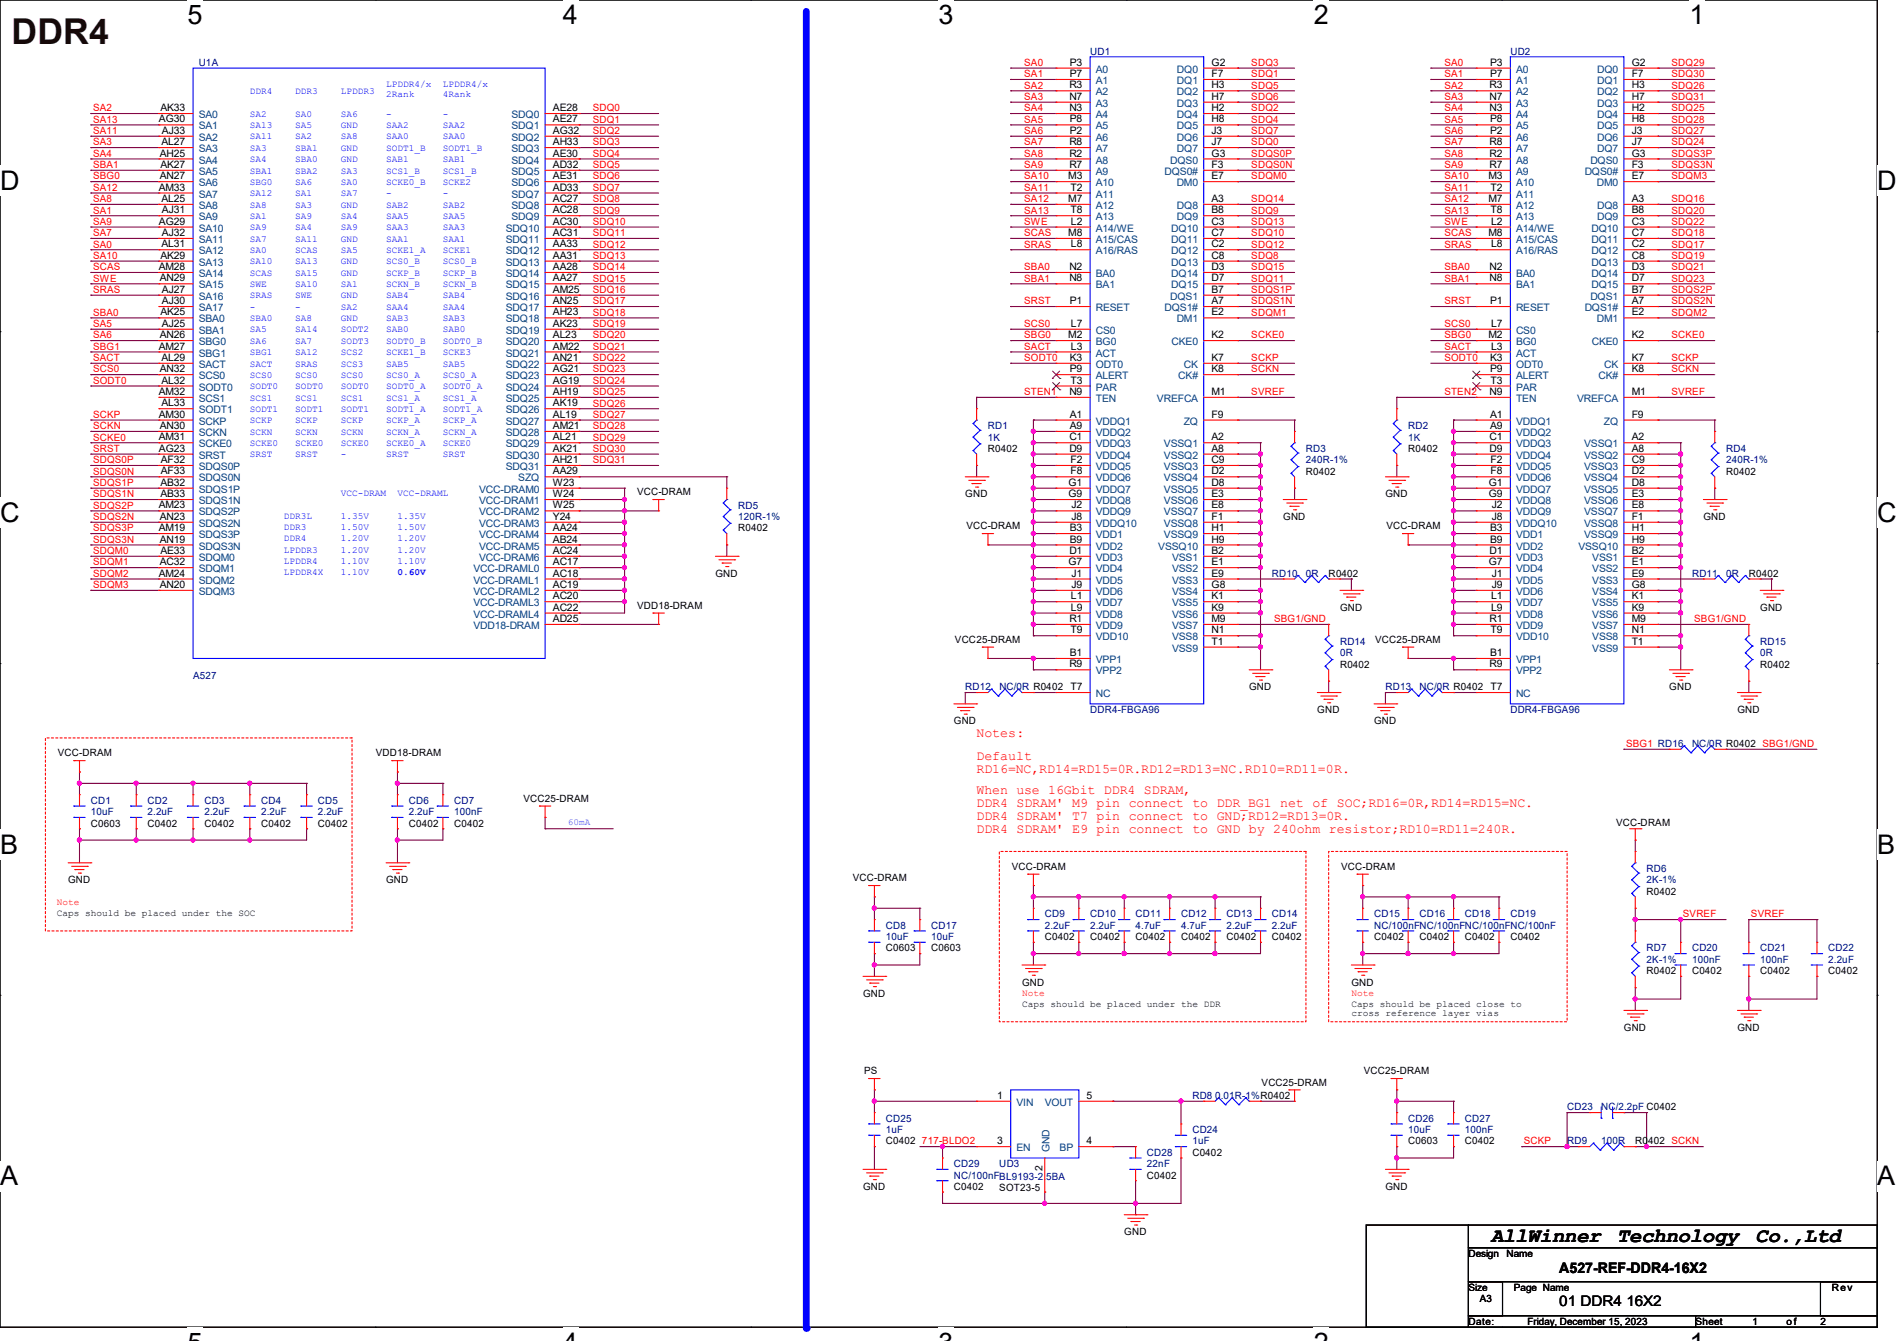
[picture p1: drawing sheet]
<svg xmlns="http://www.w3.org/2000/svg" width="297mm" height="210mm" viewBox="0 0 297 210" stroke-linecap="round" stroke-linejoin="round" font-family="sans-serif">
<defs><g id="words">
<text font-size="5.6" fill="#400000" x="1.8" y="6.9">DDR4</text>
<g font-size="4.2">
<text x="29.4" y="3.8">5</text>
<text x="88.1" y="3.8">4</text>
<text x="146.9" y="3.8">3</text>
<text x="205.7" y="3.8">2</text>
<text x="264.5" y="3.8">1</text>
<text x="0" y="29.8">D</text>
<text x="293.9" y="29.8">D</text>
<text x="0" y="81.7">C</text>
<text x="293.9" y="81.7">C</text>
<text x="0" y="133.7">B</text>
<text x="293.9" y="133.7">B</text>
<text x="0" y="185.6">A</text>
<text x="293.9" y="185.6">A</text>
</g>
<g font-size="3.2">
<text x="233.5" y="194.5">AllWinner</text>
<text x="253.2" y="194.5">Technology</text>
<text x="274.9" y="194.5">Co.,Ltd</text>
</g>
<g font-size="2.3">
<text x="244.1" y="199.3">A527-REF-DDR4-16X2</text>
<text x="244.1" y="204.6">01 DDR4 16X2</text>
</g>
<g font-size="2.1" fill="#f00">
<text x="152.9" y="119">Default</text>
<text x="152.9" y="115.4">Notes:</text>
<text x="152.9" y="124.3">When use 16Gbit DDR4 SDRAM,</text>
<text x="152.9" y="121">RD16=NC,RD14=RD15=0R.RD12=RD13=NC.RD10=RD11=0R.</text>
<text x="152.9" y="126.4">DDR4 SDRAM' M9 pin connect to DDR_BG1 net of SOC;RD16=0R,RD14=RD15=NC.</text>
<text x="152.9" y="128.4">DDR4 SDRAM' T7 pin connect to GND;RD12=RD13=0R.</text>
<text x="152.9" y="130.5">DDR4 SDRAM' E9 pin connect to GND by 240ohm resistor;RD10=RD11=240R.</text>
</g>
<g font-size="1.6" fill="#000080">
<text x="31.1" y="10.3">U1A</text>
<text x="170.7" y="8.6">UD1</text>
<text x="236.5" y="8.6">UD2</text>
<text x="154.7" y="67.2">RD1</text>
<text x="154.7" y="69">1K</text>
<text x="204.5" y="70.8">RD3</text>
<text x="220.5" y="67.2">RD2</text>
<text x="220.5" y="69">1K</text>
<text x="270.3" y="70.8">RD4</text>
<text x="204.5" y="72.6">240R-1%</text>
<text x="270.3" y="72.6">240R-1%</text>
<text x="115.6" y="79.7">RD5</text>
<text x="115.6" y="81.4">120R-1%</text>
<text x="199.1" y="90.3">RD10</text>
<text x="204.5" y="90.3">0R</text>
<text x="264.9" y="90.3">RD11</text>
<text x="270.3" y="90.3">0R</text>
<text x="209.8" y="101">RD14</text>
<text x="275.6" y="101">RD15</text>
<text x="30.2" y="106.3">A527</text>
<text x="209.8" y="102.8">0R</text>
<text x="275.6" y="102.8">0R</text>
<text x="151.1" y="108.1">RD12</text>
<text x="156.5" y="108.1">NC/0R R0402</text>
<text x="170.7" y="111.7">DDR4-FBGA96</text>
<text x="216.9" y="108.1">RD13</text>
<text x="222.3" y="108.1">NC/0R R0402</text>
<text x="236.5" y="111.7">DDR4-FBGA96</text>
<text x="264.9" y="117">NC/0R R0402 SBG1/GND</text>
<text x="14.2" y="125.9">CD1</text>
<text x="23.1" y="125.9">CD2</text>
<text x="32" y="125.9">CD3</text>
<text x="40.9" y="125.9">CD4</text>
<text x="49.8" y="125.9">CD5</text>
<text x="64" y="125.9">CD6</text>
<text x="71.1" y="125.9">CD7</text>
<text x="14.2" y="127.7">10uF</text>
<text x="23.1" y="127.7">2.2uF</text>
<text x="32" y="127.7">2.2uF</text>
<text x="40.9" y="127.7">2.2uF</text>
<text x="49.8" y="127.7">2.2uF</text>
<text x="64" y="127.7">2.2uF</text>
<text x="71.1" y="127.7">100nF</text>
<text x="257.8" y="136.6">RD6</text>
<text x="163.6" y="143.7">CD9</text>
<text x="170.7" y="143.7">CD10</text>
<text x="177.8" y="143.7">CD11</text>
<text x="184.9" y="143.7">CD12</text>
<text x="192" y="143.7">CD13</text>
<text x="199.1" y="143.7">CD14</text>
<text x="215.1" y="143.7">CD15</text>
<text x="222.2" y="143.7">CD16</text>
<text x="229.4" y="143.7">CD18</text>
<text x="236.5" y="143.7">CD19</text>
<text x="257.8" y="138.3">2K-1%</text>
<text x="138.7" y="145.5">CD8</text>
<text x="138.7" y="147.2">10uF</text>
<text x="145.8" y="145.5">CD17</text>
<text x="145.8" y="147.2">10uF</text>
<text x="163.6" y="145.5">2.2uF</text>
<text x="170.7" y="145.5">2.2uF</text>
<text x="177.8" y="145.5">4.7uF</text>
<text x="184.9" y="145.5">4.7uF</text>
<text x="192" y="145.5">2.2uF</text>
<text x="199.1" y="145.5">2.2uF</text>
<text x="215.1" y="145.5">NC/100nFNC/100nFNC/100nFNC/100nF</text>
<text x="257.8" y="149">RD7</text>
<text x="264.9" y="149">CD20</text>
<text x="275.6" y="149">CD21</text>
<text x="286.3" y="149">CD22</text>
<text x="257.8" y="150.8">2K-1%</text>
<text x="264.9" y="150.8">100nF</text>
<text x="275.6" y="150.8">100nF</text>
<text x="286.3" y="150.8">2.2uF</text>
<text x="186.7" y="172.1">RD8 0.01R-1%R0402</text>
<text x="245.4" y="173.9">CD23</text>
<text x="250.7" y="173.9">NC/2.2pF C0402</text>
<text x="138.7" y="175.7">CD25</text>
<text x="138.7" y="177.5">1uF</text>
<text x="186.7" y="177.5">CD24</text>
<text x="186.7" y="179.2">1uF</text>
<text x="220.5" y="175.7">CD26</text>
<text x="220.5" y="177.5">10uF</text>
<text x="229.4" y="175.7">CD27</text>
<text x="229.4" y="177.5">100nF</text>
<text x="245.4" y="179.2">RD9</text>
<text x="250.7" y="179.2">100R</text>
<text x="149.4" y="182.8">CD29</text>
<text x="149.4" y="184.6">NC/100nFBL9193-2.5BA</text>
<text x="156.5" y="182.8">UD3</text>
<text x="179.6" y="181">CD28</text>
<text x="179.6" y="182.8">22nF</text>
</g>
<g font-size="1.6" fill="#f00">
<text x="160.4" y="10.3">SA0</text>
<text x="195.9" y="10.3">SDQ3</text>
<text x="226.1" y="10.3">SA0</text>
<text x="261.7" y="10.3">SDQ29</text>
<text x="14.6" y="17.4">SA2</text>
<text x="92.8" y="17.4">SDQ0</text>
<text x="160.4" y="12.1">SA1</text>
<text x="160.4" y="13.9">SA2</text>
<text x="160.4" y="15.7">SA3</text>
<text x="160.4" y="17.4">SA4</text>
<text x="195.9" y="12.1">SDQ1</text>
<text x="195.9" y="17.4">SDQ2</text>
<text x="195.9" y="13.9">SDQ5</text>
<text x="195.9" y="15.7">SDQ6</text>
<text x="226.1" y="12.1">SA1</text>
<text x="226.1" y="13.9">SA2</text>
<text x="226.1" y="15.7">SA3</text>
<text x="226.1" y="17.4">SA4</text>
<text x="261.7" y="15.7">SDQ31</text>
<text x="261.7" y="12.1">SDQ30</text>
<text x="261.7" y="17.4">SDQ25</text>
<text x="261.7" y="13.9">SDQ26</text>
<text x="14.6" y="21">SA11</text>
<text x="14.6" y="19.2">SA13</text>
<text x="14.6" y="22.8">SA3</text>
<text x="92.8" y="22.8">SDQ3</text>
<text x="92.8" y="21">SDQ2</text>
<text x="92.8" y="19.2">SDQ1</text>
<text x="160.4" y="21">SA6</text>
<text x="160.4" y="22.8">SA7</text>
<text x="160.4" y="19.2">SA5</text>
<text x="195.9" y="19.2">SDQ4</text>
<text x="195.9" y="21">SDQ7</text>
<text x="195.9" y="22.8">SDQ0</text>
<text x="226.1" y="19.2">SA5</text>
<text x="226.1" y="21">SA6</text>
<text x="226.1" y="22.8">SA7</text>
<text x="261.7" y="19.2">SDQ28</text>
<text x="261.7" y="21">SDQ27</text>
<text x="261.7" y="22.8">SDQ24</text>
<text x="14.6" y="24.6">SA4</text>
<text x="14.6" y="26.3">SBA1</text>
<text x="14.6" y="28.1">SBG0</text>
<text x="14.6" y="29.9">SA12</text>
<text x="92.8" y="29.9">SDQ7</text>
<text x="92.8" y="28.1">SDQ6</text>
<text x="92.8" y="26.3">SDQ5</text>
<text x="92.8" y="24.6">SDQ4</text>
<text x="160.4" y="24.6">SA8</text>
<text x="160.4" y="26.3">SA9</text>
<text x="160.4" y="28.1">SA10</text>
<text x="160.4" y="29.9">SA11</text>
<text x="195.9" y="28.1">SDQM0</text>
<text x="195.9" y="24.6">SDQS0P</text>
<text x="195.9" y="26.3">SDQS0N</text>
<text x="226.1" y="28.1">SA10</text>
<text x="226.1" y="24.6">SA8</text>
<text x="226.1" y="26.3">SA9</text>
<text x="226.1" y="29.9">SA11</text>
<text x="261.7" y="24.6">SDQS3P</text>
<text x="261.7" y="26.3">SDQS3N</text>
<text x="261.7" y="28.1">SDQM3</text>
<text x="14.6" y="31.7">SA8</text>
<text x="14.6" y="33.4">SA1</text>
<text x="14.6" y="35.2">SA9</text>
<text x="92.8" y="35.2">SDQ10</text>
<text x="92.8" y="33.4">SDQ9</text>
<text x="92.8" y="31.7">SDQ8</text>
<text x="160.4" y="31.7">SA12</text>
<text x="160.4" y="33.4">SA13</text>
<text x="160.4" y="35.2">SWE</text>
<text x="195.9" y="31.7">SDQ14</text>
<text x="195.9" y="33.4">SDQ9</text>
<text x="195.9" y="35.2">SDQ13</text>
<text x="226.1" y="35.2">SWE</text>
<text x="226.1" y="31.7">SA12</text>
<text x="226.1" y="33.4">SA13</text>
<text x="261.7" y="31.7">SDQ16</text>
<text x="261.7" y="33.4">SDQ20</text>
<text x="261.7" y="35.2">SDQ22</text>
<text x="14.6" y="37">SA7</text>
<text x="14.6" y="40.6">SA10</text>
<text x="14.6" y="38.8">SA0</text>
<text x="92.8" y="40.6">SDQ13</text>
<text x="92.8" y="38.8">SDQ12</text>
<text x="92.8" y="37">SDQ11</text>
<text x="160.4" y="37">SCAS</text>
<text x="160.4" y="38.8">SRAS</text>
<text x="195.9" y="38.8">SDQ12</text>
<text x="195.9" y="37">SDQ10</text>
<text x="195.9" y="40.6">SDQ8</text>
<text x="226.1" y="37">SCAS</text>
<text x="226.1" y="38.8">SRAS</text>
<text x="261.7" y="38.8">SDQ17</text>
<text x="261.7" y="40.6">SDQ19</text>
<text x="261.7" y="37">SDQ18</text>
<text x="14.6" y="42.3">SCAS</text>
<text x="14.6" y="44.1">SWE</text>
<text x="14.6" y="45.9">SRAS</text>
<text x="92.8" y="47.7">SDQ17</text>
<text x="92.8" y="45.9">SDQ16</text>
<text x="92.8" y="44.1">SDQ15</text>
<text x="92.8" y="42.3">SDQ14</text>
<text x="160.4" y="44.1">SBA1</text>
<text x="160.4" y="42.3">SBA0</text>
<text x="160.4" y="47.7">SRST</text>
<text x="195.9" y="47.7">SDQS1N</text>
<text x="195.9" y="45.9">SDQS1P</text>
<text x="195.9" y="42.3">SDQ15</text>
<text x="195.9" y="44.1">SDQ11</text>
<text x="226.1" y="42.3">SBA0</text>
<text x="226.1" y="44.1">SBA1</text>
<text x="226.1" y="47.7">SRST</text>
<text x="261.7" y="45.9">SDQS2P</text>
<text x="261.7" y="47.7">SDQS2N</text>
<text x="261.7" y="42.3">SDQ21</text>
<text x="261.7" y="44.1">SDQ23</text>
<text x="14.6" y="49.4">SBA0</text>
<text x="14.6" y="51.2">SA5</text>
<text x="14.6" y="53">SA6</text>
<text x="92.8" y="53">SDQ20</text>
<text x="92.8" y="51.2">SDQ19</text>
<text x="92.8" y="49.4">SDQ18</text>
<text x="160.4" y="53">SBG0</text>
<text x="160.4" y="51.2">SCS0</text>
<text x="195.9" y="49.4">SDQM1</text>
<text x="195.9" y="53">SCKE0</text>
<text x="226.1" y="53">SBG0</text>
<text x="226.1" y="51.2">SCS0</text>
<text x="261.7" y="49.4">SDQM2</text>
<text x="261.7" y="53">SCKE0</text>
<text x="14.6" y="58.3">SCS0</text>
<text x="14.6" y="56.6">SACT</text>
<text x="14.6" y="54.8">SBG1</text>
<text x="92.8" y="58.3">SDQ23</text>
<text x="92.8" y="56.6">SDQ22</text>
<text x="92.8" y="54.8">SDQ21</text>
<text x="160.4" y="54.8">SACT</text>
<text x="160.4" y="56.6">SODT0</text>
<text x="195.9" y="56.6">SCKP</text>
<text x="195.9" y="58.3">SCKN</text>
<text x="226.1" y="56.6">SODT0</text>
<text x="226.1" y="54.8">SACT</text>
<text x="261.7" y="56.6">SCKP</text>
<text x="261.7" y="58.3">SCKN</text>
<text x="14.6" y="60.1">SODT0</text>
<text x="14.6" y="65.4">SCKP</text>
<text x="92.8" y="65.4">SDQ27</text>
<text x="92.8" y="63.7">SDQ26</text>
<text x="92.8" y="61.9">SDQ25</text>
<text x="92.8" y="60.1">SDQ24</text>
<text x="160.4" y="61.9">STEN1</text>
<text x="195.9" y="61.9">SVREF</text>
<text x="226.1" y="61.9">STEN2</text>
<text x="261.7" y="61.9">SVREF</text>
<text x="14.6" y="70.8">SRST</text>
<text x="14.6" y="67.2">SCKN</text>
<text x="14.6" y="69">SCKE0</text>
<text x="92.8" y="70.8">SDQ30</text>
<text x="92.8" y="69">SDQ29</text>
<text x="92.8" y="67.2">SDQ28</text>
<text x="14.6" y="76.1">SDQS1P</text>
<text x="14.6" y="74.3">SDQS0N</text>
<text x="14.6" y="77.9">SDQS1N</text>
<text x="14.6" y="72.6">SDQS0P</text>
<text x="92.8" y="72.6">SDQ31</text>
<text x="14.6" y="83.2">SDQS3P</text>
<text x="14.6" y="79.7">SDQS2P</text>
<text x="14.6" y="81.4">SDQS2N</text>
<text x="14.6" y="85">SDQS3N</text>
<text x="14.6" y="88.6">SDQM1</text>
<text x="14.6" y="86.8">SDQM0</text>
<text x="14.6" y="92.1">SDQM3</text>
<text x="14.6" y="90.3">SDQM2</text>
<text x="199.5" y="97.4">SBG1/GND</text>
<text x="265.3" y="97.4">SBG1/GND</text>
<text x="254.6" y="117">SBG1 RD16</text>
<text x="263.5" y="143.7">SVREF</text>
<text x="274.1" y="143.7">SVREF</text>
<text x="144.4" y="179.2">717-BLDO2</text>
<text x="238.6" y="179.2">SCKP</text>
</g>
<g font-size="1.6">
<text x="167.5" y="10.3">P3</text>
<text x="189.7" y="10.3">G2</text>
<text x="233.3" y="10.3">P3</text>
<text x="255.5" y="10.3">G2</text>
<text x="25.1" y="17.4">AK33</text>
<text x="86.6" y="17.4">AE28</text>
<text x="167.4" y="13.8">R3</text>
<text x="167.4" y="15.6">N7</text>
<text x="167.4" y="17.4">N3</text>
<text x="167.5" y="12.1">P7</text>
<text x="189.7" y="12.1">F7</text>
<text x="189.7" y="13.8">H3</text>
<text x="189.7" y="15.6">H7</text>
<text x="189.7" y="17.4">H2</text>
<text x="233.2" y="13.8">R3</text>
<text x="233.2" y="15.6">N7</text>
<text x="233.2" y="17.4">N3</text>
<text x="233.3" y="12.1">P7</text>
<text x="255.5" y="12.1">F7</text>
<text x="255.5" y="13.8">H3</text>
<text x="255.5" y="15.6">H7</text>
<text x="255.5" y="17.4">H2</text>
<text x="24.9" y="19.2">AG30</text>
<text x="25.3" y="22.7">AL27</text>
<text x="25.4" y="21">AJ33</text>
<text x="86.6" y="19.2">AE27</text>
<text x="86.6" y="21">AG32</text>
<text x="86.6" y="22.7">AH33</text>
<text x="167.4" y="22.7">R8</text>
<text x="167.5" y="19.2">P8</text>
<text x="167.5" y="21">P2</text>
<text x="189.7" y="19.2">H8</text>
<text x="189.7" y="21">J3</text>
<text x="189.7" y="22.7">J7</text>
<text x="233.2" y="22.7">R8</text>
<text x="233.3" y="19.2">P8</text>
<text x="233.3" y="21">P2</text>
<text x="255.5" y="19.2">H8</text>
<text x="255.5" y="21">J3</text>
<text x="255.5" y="22.7">J7</text>
<text x="24.8" y="29.8">AM33</text>
<text x="25" y="24.5">AH25</text>
<text x="25" y="28.1">AN27</text>
<text x="25.1" y="26.3">AK27</text>
<text x="86.6" y="24.5">AE30</text>
<text x="86.6" y="26.3">AD32</text>
<text x="86.6" y="28.1">AE31</text>
<text x="86.6" y="29.8">AD33</text>
<text x="167.3" y="28.1">M3</text>
<text x="167.4" y="24.5">R2</text>
<text x="167.4" y="26.3">R7</text>
<text x="167.6" y="29.8">T2</text>
<text x="189.7" y="24.5">G3</text>
<text x="189.7" y="26.3">F3</text>
<text x="189.7" y="28.1">E7</text>
<text x="233" y="28.1">M3</text>
<text x="233.2" y="24.5">R2</text>
<text x="233.2" y="26.3">R7</text>
<text x="233.4" y="29.8">T2</text>
<text x="255.5" y="24.5">G3</text>
<text x="255.5" y="26.3">F3</text>
<text x="255.5" y="28.1">E7</text>
<text x="24.9" y="35.2">AG29</text>
<text x="25.3" y="31.6">AL25</text>
<text x="25.4" y="33.4">AJ31</text>
<text x="86.6" y="31.6">AC27</text>
<text x="86.6" y="33.4">AC28</text>
<text x="86.6" y="35.2">AC30</text>
<text x="167.3" y="31.6">M7</text>
<text x="167.6" y="33.4">T8</text>
<text x="167.7" y="35.2">L2</text>
<text x="189.7" y="31.6">A3</text>
<text x="189.7" y="33.4">B8</text>
<text x="189.7" y="35.2">C3</text>
<text x="233" y="31.6">M7</text>
<text x="233.4" y="33.4">T8</text>
<text x="233.5" y="35.2">L2</text>
<text x="255.5" y="31.6">A3</text>
<text x="255.5" y="33.4">B8</text>
<text x="255.5" y="35.2">C3</text>
<text x="25.1" y="40.5">AK29</text>
<text x="25.3" y="38.7">AL31</text>
<text x="25.4" y="37">AJ32</text>
<text x="86.6" y="37">AC31</text>
<text x="86.6" y="38.7">AA33</text>
<text x="86.6" y="40.5">AA31</text>
<text x="167.3" y="37">M8</text>
<text x="167.7" y="38.7">L8</text>
<text x="189.7" y="37">C7</text>
<text x="189.7" y="38.7">C2</text>
<text x="189.7" y="40.5">C8</text>
<text x="233" y="37">M8</text>
<text x="233.5" y="38.7">L8</text>
<text x="255.5" y="37">C7</text>
<text x="255.5" y="38.7">C2</text>
<text x="255.5" y="40.5">C8</text>
<text x="24.8" y="42.3">AM28</text>
<text x="25" y="44.1">AN29</text>
<text x="25.4" y="45.8">AJ27</text>
<text x="25.4" y="47.6">AJ30</text>
<text x="86.6" y="42.3">AA28</text>
<text x="86.6" y="44.1">AA27</text>
<text x="86.6" y="45.8">AM25</text>
<text x="86.6" y="47.6">AN25</text>
<text x="167.4" y="42.3">N2</text>
<text x="167.4" y="44.1">N8</text>
<text x="167.5" y="47.6">P1</text>
<text x="189.7" y="42.3">D3</text>
<text x="189.7" y="44.1">D7</text>
<text x="189.7" y="45.8">B7</text>
<text x="189.7" y="47.6">A7</text>
<text x="233.2" y="42.3">N2</text>
<text x="233.2" y="44.1">N8</text>
<text x="233.3" y="47.6">P1</text>
<text x="255.5" y="42.3">D3</text>
<text x="255.5" y="44.1">D7</text>
<text x="255.5" y="45.8">B7</text>
<text x="255.5" y="47.6">A7</text>
<text x="25" y="53">AN26</text>
<text x="25.1" y="49.4">AK25</text>
<text x="25.4" y="51.2">AJ25</text>
<text x="86.6" y="49.4">AH23</text>
<text x="86.6" y="51.2">AK23</text>
<text x="86.6" y="53">AL23</text>
<text x="167.3" y="53">M2</text>
<text x="167.7" y="51.2">L7</text>
<text x="189.7" y="53">K2</text>
<text x="189.7" y="49.4">E2</text>
<text x="233" y="53">M2</text>
<text x="233.5" y="51.2">L7</text>
<text x="255.5" y="53">K2</text>
<text x="255.5" y="49.4">E2</text>
<text x="24.8" y="54.7">AM27</text>
<text x="25" y="58.3">AN32</text>
<text x="25.3" y="56.5">AL29</text>
<text x="86.6" y="54.7">AM22</text>
<text x="86.6" y="56.5">AN21</text>
<text x="86.6" y="58.3">AG21</text>
<text x="167.5" y="56.5">K3</text>
<text x="167.5" y="58.3">P9</text>
<text x="167.7" y="54.7">L3</text>
<text x="189.7" y="56.5">K7</text>
<text x="189.7" y="58.3">K8</text>
<text x="233.3" y="56.5">K3</text>
<text x="233.3" y="58.3">P9</text>
<text x="233.5" y="54.7">L3</text>
<text x="255.5" y="56.5">K7</text>
<text x="255.5" y="58.3">K8</text>
<text x="24.8" y="61.8">AM32</text>
<text x="24.8" y="65.4">AM30</text>
<text x="25.3" y="60.1">AL32</text>
<text x="25.3" y="63.6">AL33</text>
<text x="86.6" y="60.1">AG19</text>
<text x="86.6" y="61.8">AH19</text>
<text x="86.6" y="63.6">AK19</text>
<text x="86.6" y="65.4">AL19</text>
<text x="167.4" y="61.8">N9</text>
<text x="167.5" y="65.4">A1</text>
<text x="167.6" y="60.1">T3</text>
<text x="189.7" y="61.8">M1</text>
<text x="189.7" y="65.4">F9</text>
<text x="233.2" y="61.8">N9</text>
<text x="233.3" y="65.4">A1</text>
<text x="233.4" y="60.1">T3</text>
<text x="255.5" y="61.8">M1</text>
<text x="255.5" y="65.4">F9</text>
<text x="24.8" y="69">AM31</text>
<text x="24.9" y="70.7">AG23</text>
<text x="25" y="67.2">AN30</text>
<text x="86.6" y="67.2">AM21</text>
<text x="86.6" y="69">AL21</text>
<text x="86.6" y="70.7">AK21</text>
<text x="154.7" y="70.8">R0402</text>
<text x="167.4" y="70.7">D9</text>
<text x="167.4" y="69">C1</text>
<text x="167.5" y="67.2">A9</text>
<text x="189.7" y="69">A2</text>
<text x="189.7" y="70.7">A8</text>
<text x="220.5" y="70.8">R0402</text>
<text x="233.2" y="70.7">D9</text>
<text x="233.2" y="69">C1</text>
<text x="233.3" y="67.2">A9</text>
<text x="255.5" y="69">A2</text>
<text x="255.5" y="70.7">A8</text>
<text x="25.1" y="76.1">AB32</text>
<text x="25.1" y="77.9">AB33</text>
<text x="25.2" y="72.5">AF32</text>
<text x="25.2" y="74.3">AF33</text>
<text x="86.6" y="72.5">AH21</text>
<text x="86.6" y="74.3">AA29</text>
<text x="86.6" y="76.1">W23</text>
<text x="86.6" y="77.9">W24</text>
<text x="99.7" y="77.6">VCC-DRAM</text>
<text x="151.1" y="77.9">GND</text>
<text x="167.3" y="76.1">G1</text>
<text x="167.3" y="77.9">G9</text>
<text x="167.6" y="72.5">F2</text>
<text x="167.6" y="74.3">F8</text>
<text x="189.7" y="72.5">C9</text>
<text x="189.7" y="74.3">D2</text>
<text x="189.7" y="76.1">D8</text>
<text x="189.7" y="77.9">E3</text>
<text x="204.5" y="74.3">R0402</text>
<text x="216.9" y="77.9">GND</text>
<text x="233.1" y="76.1">G1</text>
<text x="233.1" y="77.9">G9</text>
<text x="233.4" y="72.5">F2</text>
<text x="233.4" y="74.3">F8</text>
<text x="255.5" y="72.5">C9</text>
<text x="255.5" y="74.3">D2</text>
<text x="255.5" y="76.1">D8</text>
<text x="255.5" y="77.9">E3</text>
<text x="270.3" y="74.3">R0402</text>
<text x="24.8" y="79.6">AM23</text>
<text x="24.8" y="83.2">AM19</text>
<text x="25" y="81.4">AN23</text>
<text x="86.6" y="79.6">W25</text>
<text x="86.6" y="81.4">Y24</text>
<text x="86.6" y="83.2">AA24</text>
<text x="115.6" y="83.2">R0402</text>
<text x="151.3" y="82.9">VCC-DRAM</text>
<text x="167.5" y="83.2">B3</text>
<text x="167.8" y="81.4">J8</text>
<text x="167.8" y="79.6">J2</text>
<text x="189.7" y="79.6">E8</text>
<text x="189.7" y="81.4">F1</text>
<text x="189.7" y="83.2">H1</text>
<text x="200.9" y="81.4">GND</text>
<text x="217.1" y="82.9">VCC-DRAM</text>
<text x="233.3" y="83.2">B3</text>
<text x="233.5" y="81.4">J8</text>
<text x="233.5" y="79.6">J2</text>
<text x="255.5" y="79.6">E8</text>
<text x="255.5" y="81.4">F1</text>
<text x="255.5" y="83.2">H1</text>
<text x="266.7" y="81.4">GND</text>
<text x="25" y="85">AN19</text>
<text x="25" y="88.5">AC32</text>
<text x="25.1" y="86.7">AE33</text>
<text x="86.6" y="85">AB24</text>
<text x="86.6" y="86.7">AC24</text>
<text x="86.6" y="88.5">AC17</text>
<text x="167.3" y="88.5">G7</text>
<text x="167.4" y="86.7">D1</text>
<text x="167.5" y="85">B9</text>
<text x="189.7" y="85">H9</text>
<text x="189.7" y="86.7">B2</text>
<text x="189.7" y="88.5">E1</text>
<text x="233.1" y="88.5">G7</text>
<text x="233.2" y="86.7">D1</text>
<text x="233.3" y="85">B9</text>
<text x="255.5" y="85">H9</text>
<text x="255.5" y="86.7">B2</text>
<text x="255.5" y="88.5">E1</text>
<text x="24.8" y="90.3">AM24</text>
<text x="25" y="92.1">AN20</text>
<text x="86.6" y="90.3">AC18</text>
<text x="86.6" y="92.1">AC19</text>
<text x="86.6" y="93.9">AC20</text>
<text x="86.6" y="95.6">AC22</text>
<text x="99.7" y="95.3">VDD18-DRAM</text>
<text x="112" y="90.3">GND</text>
<text x="167.7" y="93.9">L1</text>
<text x="167.7" y="95.6">L9</text>
<text x="167.8" y="90.3">J1</text>
<text x="167.8" y="92.1">J9</text>
<text x="189.7" y="90.3">E9</text>
<text x="189.7" y="92.1">G8</text>
<text x="189.7" y="93.9">K1</text>
<text x="189.7" y="95.6">K9</text>
<text x="208" y="90.3">R0402</text>
<text x="209.8" y="95.7">GND</text>
<text x="233.5" y="93.9">L1</text>
<text x="233.5" y="95.6">L9</text>
<text x="233.5" y="90.3">J1</text>
<text x="233.5" y="92.1">J9</text>
<text x="255.5" y="90.3">E9</text>
<text x="255.5" y="92.1">G8</text>
<text x="255.5" y="93.9">K1</text>
<text x="255.5" y="95.6">K9</text>
<text x="273.8" y="90.3">R0402</text>
<text x="275.6" y="95.7">GND</text>
<text x="86.6" y="97.4">AD25</text>
<text x="149.5" y="100.7">VCC25-DRAM</text>
<text x="167.4" y="97.4">R1</text>
<text x="167.6" y="99.2">T9</text>
<text x="189.7" y="97.4">M9</text>
<text x="189.7" y="99.2">N1</text>
<text x="189.7" y="101">T1</text>
<text x="215.3" y="100.7">VCC25-DRAM</text>
<text x="233.2" y="97.4">R1</text>
<text x="233.4" y="99.2">T9</text>
<text x="255.5" y="97.4">M9</text>
<text x="255.5" y="99.2">N1</text>
<text x="255.5" y="101">T1</text>
<text x="167.4" y="104.5">R9</text>
<text x="167.5" y="102.7">B1</text>
<text x="209.8" y="104.6">R0402</text>
<text x="233.2" y="104.5">R9</text>
<text x="233.3" y="102.7">B1</text>
<text x="275.6" y="104.6">R0402</text>
<text x="149.4" y="113.5">GND</text>
<text x="167.6" y="108.1">T7</text>
<text x="195.6" y="108.1">GND</text>
<text x="206.2" y="111.7">GND</text>
<text x="215.1" y="113.5">GND</text>
<text x="233.4" y="108.1">T7</text>
<text x="261.4" y="108.1">GND</text>
<text x="272" y="111.7">GND</text>
<text x="9.1" y="118.4">VCC-DRAM</text>
<text x="58.8" y="118.4">VDD18-DRAM</text>
<text x="82" y="125.6">VCC25-DRAM</text>
<text x="14.2" y="129.5">C0603</text>
<text x="23.1" y="129.5">C0402</text>
<text x="32" y="129.5">C0402</text>
<text x="40.9" y="129.5">C0402</text>
<text x="49.8" y="129.5">C0402</text>
<text x="64" y="129.5">C0402</text>
<text x="71.1" y="129.5">C0402</text>
<text x="253" y="129.3">VCC-DRAM</text>
<text x="158.4" y="136.2">VCC-DRAM</text>
<text x="210" y="136.2">VCC-DRAM</text>
<text x="10.7" y="138.3">GND</text>
<text x="60.5" y="138.3">GND</text>
<text x="133.5" y="138">VCC-DRAM</text>
<text x="257.8" y="140.1">R0402</text>
<text x="138.7" y="149">C0603</text>
<text x="145.8" y="149">C0603</text>
<text x="163.6" y="147.2">C0402</text>
<text x="170.7" y="147.2">C0402</text>
<text x="177.8" y="147.2">C0402</text>
<text x="184.9" y="147.2">C0402</text>
<text x="192" y="147.2">C0402</text>
<text x="199.1" y="147.2">C0402</text>
<text x="215.1" y="147.2">C0402</text>
<text x="222.2" y="147.2">C0402</text>
<text x="229.4" y="147.2">C0402</text>
<text x="236.5" y="147.2">C0402</text>
<text x="160" y="154.3">GND</text>
<text x="211.6" y="154.3">GND</text>
<text x="257.8" y="152.6">R0402</text>
<text x="264.9" y="152.6">C0402</text>
<text x="275.6" y="152.6">C0402</text>
<text x="286.3" y="152.6">C0402</text>
<text x="135.1" y="156.1">GND</text>
<text x="254.3" y="161.5">GND</text>
<text x="272" y="161.5">GND</text>
<text x="135.3" y="168.2">PS</text>
<text x="156.1" y="172.1">1</text>
<text x="170.1" y="172.1">5</text>
<text x="197.5" y="170">VCC25-DRAM</text>
<text x="213.5" y="168.2">VCC25-DRAM</text>
<text x="138.7" y="179.2">C0402</text>
<text x="156.1" y="179.2">3</text>
<text x="170.1" y="179.2">4</text>
<text x="220.5" y="179.2">C0603</text>
<text x="229.4" y="179.2">C0402</text>
<text x="256" y="179.2">R0402 SCKN</text>
<text x="163.2" y="183.5" transform="rotate(-90 163.2 183.5)">2</text>
<text x="179.6" y="184.6">C0402</text>
<text x="186.7" y="181">C0402</text>
<text x="135.1" y="186.3">GND</text>
<text x="149.4" y="186.3">C0402</text>
<text x="156.5" y="186.5">SOT23-5</text>
<text x="216.9" y="186.3">GND</text>
<text x="176" y="193.5">GND</text>
<text x="229.9" y="196.8">Design</text>
<text x="235.9" y="196.8">Name</text>
<text x="229.9" y="202.2">Size</text>
<text x="231.7" y="204">A3</text>
<text x="237" y="202.2">Page Name</text>
<text x="286.8" y="202.2">Rev</text>
<text x="229.9" y="207.5">Date:</text>
<text x="239.1" y="207.5">Friday, December 15, 2023</text>
<text x="265.5" y="207.5">Sheet</text>
<text x="274.4" y="207.5">1</text>
<text x="279.7" y="207.5">o f</text>
<text x="285" y="207.5">2</text>
</g>
<g font-size="1.6" fill="#004080">
<text x="171.6" y="11.4">A0</text>
<text x="184.3" y="11.4">DQ0</text>
<text x="237.4" y="11.4">A0</text>
<text x="250.1" y="11.4">DQ0</text>
<text x="171.6" y="13.2">A1</text>
<text x="171.6" y="14.9">A2</text>
<text x="171.6" y="16.7">A3</text>
<text x="184.3" y="13.2">DQ1</text>
<text x="184.3" y="14.9">DQ2</text>
<text x="184.3" y="16.7">DQ3</text>
<text x="237.4" y="13.2">A1</text>
<text x="237.4" y="14.9">A2</text>
<text x="237.4" y="16.7">A3</text>
<text x="250.1" y="13.2">DQ1</text>
<text x="250.1" y="14.9">DQ2</text>
<text x="250.1" y="16.7">DQ3</text>
<text x="31.1" y="18.5">SA0</text>
<text x="31.1" y="20.3">SA1</text>
<text x="31.1" y="22.1">SA2</text>
<text x="31.1" y="23.8">SA3</text>
<text x="80.1" y="18.5">SDQ0</text>
<text x="80.1" y="20.3">SDQ1</text>
<text x="80.1" y="22.1">SDQ2</text>
<text x="80.1" y="23.8">SDQ3</text>
<text x="171.6" y="18.5">A4</text>
<text x="171.6" y="20.3">A5</text>
<text x="171.6" y="22.1">A6</text>
<text x="171.6" y="23.8">A7</text>
<text x="184.3" y="18.5">DQ4</text>
<text x="184.3" y="20.3">DQ5</text>
<text x="184.3" y="22.1">DQ6</text>
<text x="184.3" y="23.8">DQ7</text>
<text x="237.4" y="18.5">A4</text>
<text x="237.4" y="20.3">A5</text>
<text x="237.4" y="22.1">A6</text>
<text x="237.4" y="23.8">A7</text>
<text x="250.1" y="18.5">DQ4</text>
<text x="250.1" y="20.3">DQ5</text>
<text x="250.1" y="22.1">DQ6</text>
<text x="250.1" y="23.8">DQ7</text>
<text x="31.1" y="25.6">SA4</text>
<text x="31.1" y="27.4">SA5</text>
<text x="31.1" y="29.2">SA6</text>
<text x="80.1" y="25.6">SDQ4</text>
<text x="80.1" y="27.4">SDQ5</text>
<text x="80.1" y="29.2">SDQ6</text>
<text x="171.6" y="25.6">A8</text>
<text x="171.6" y="27.4">A9</text>
<text x="171.6" y="29.2">A10</text>
<text x="182.3" y="27.4">DQS0#</text>
<text x="183.2" y="25.6">DQS0</text>
<text x="184.2" y="29.2">DM0</text>
<text x="237.4" y="25.6">A8</text>
<text x="237.4" y="27.4">A9</text>
<text x="237.4" y="29.2">A10</text>
<text x="248.1" y="27.4">DQS0#</text>
<text x="249" y="25.6">DQS0</text>
<text x="250" y="29.2">DM0</text>
<text x="31.1" y="30.9">SA7</text>
<text x="31.1" y="32.7">SA8</text>
<text x="31.1" y="34.5">SA9</text>
<text x="80.1" y="30.9">SDQ7</text>
<text x="80.1" y="32.7">SDQ8</text>
<text x="80.1" y="34.5">SDQ9</text>
<text x="171.6" y="30.9">A11</text>
<text x="171.6" y="32.7">A12</text>
<text x="171.6" y="34.5">A13</text>
<text x="184.3" y="32.7">DQ8</text>
<text x="184.3" y="34.5">DQ9</text>
<text x="237.4" y="30.9">A11</text>
<text x="237.4" y="32.7">A12</text>
<text x="237.4" y="34.5">A13</text>
<text x="250.1" y="32.7">DQ8</text>
<text x="250.1" y="34.5">DQ9</text>
<text x="31.1" y="36.3">SA10</text>
<text x="31.1" y="38.1">SA11</text>
<text x="31.1" y="39.8">SA12</text>
<text x="31.1" y="41.6">SA13</text>
<text x="79.2" y="36.3">SDQ10</text>
<text x="79.2" y="38.1">SDQ11</text>
<text x="79.2" y="39.8">SDQ12</text>
<text x="79.2" y="41.6">SDQ13</text>
<text x="171.6" y="36.3">A14/WE</text>
<text x="171.6" y="38.1">A15/CAS</text>
<text x="171.6" y="39.8">A16/RAS</text>
<text x="183.4" y="36.3">DQ10</text>
<text x="183.4" y="38.1">DQ11</text>
<text x="183.4" y="39.8">DQ12</text>
<text x="183.4" y="41.6">DQ13</text>
<text x="237.4" y="36.3">A14/WE</text>
<text x="237.4" y="38.1">A15/CAS</text>
<text x="237.4" y="39.8">A16/RAS</text>
<text x="249.2" y="36.3">DQ10</text>
<text x="249.2" y="38.1">DQ11</text>
<text x="249.2" y="39.8">DQ12</text>
<text x="249.2" y="41.6">DQ13</text>
<text x="31.1" y="43.4">SA14</text>
<text x="31.1" y="45.2">SA15</text>
<text x="31.1" y="46.9">SA16</text>
<text x="79.2" y="43.4">SDQ14</text>
<text x="79.2" y="45.2">SDQ15</text>
<text x="79.2" y="46.9">SDQ16</text>
<text x="171.6" y="43.4">BA0</text>
<text x="171.6" y="45.2">BA1</text>
<text x="183.2" y="46.9">DQS1</text>
<text x="183.4" y="43.4">DQ14</text>
<text x="183.4" y="45.2">DQ15</text>
<text x="237.4" y="43.4">BA0</text>
<text x="237.4" y="45.2">BA1</text>
<text x="249" y="46.9">DQS1</text>
<text x="249.2" y="43.4">DQ14</text>
<text x="249.2" y="45.2">DQ15</text>
<text x="31.1" y="48.7">SA17</text>
<text x="31.1" y="50.5">SBA0</text>
<text x="31.1" y="52.3">SBA1</text>
<text x="79.2" y="48.7">SDQ17</text>
<text x="79.2" y="50.5">SDQ18</text>
<text x="79.2" y="52.3">SDQ19</text>
<text x="171.6" y="52.3">CS0</text>
<text x="171.6" y="48.7">RESET</text>
<text x="182.3" y="48.7">DQS1#</text>
<text x="184.2" y="50.5">DM1</text>
<text x="237.4" y="52.3">CS0</text>
<text x="237.4" y="48.7">RESET</text>
<text x="248.1" y="48.7">DQS1#</text>
<text x="250" y="50.5">DM1</text>
<text x="31.1" y="54.1">SBG0</text>
<text x="31.1" y="55.8">SBG1</text>
<text x="31.1" y="57.6">SACT</text>
<text x="31.1" y="59.4">SCS0</text>
<text x="79.2" y="54.1">SDQ20</text>
<text x="79.2" y="55.8">SDQ21</text>
<text x="79.2" y="57.6">SDQ22</text>
<text x="79.2" y="59.4">SDQ23</text>
<text x="171.6" y="54.1">BG0</text>
<text x="171.6" y="57.6">ODT0</text>
<text x="171.6" y="59.4">ALERT</text>
<text x="171.6" y="55.8">ACT</text>
<text x="183.4" y="54.1">CKE0</text>
<text x="184.5" y="59.4">CK#</text>
<text x="185.4" y="57.6">CK</text>
<text x="237.4" y="54.1">BG0</text>
<text x="237.4" y="57.6">ODT0</text>
<text x="237.4" y="59.4">ALERT</text>
<text x="237.4" y="55.8">ACT</text>
<text x="249.2" y="54.1">CKE0</text>
<text x="250.3" y="59.4">CK#</text>
<text x="251.2" y="57.6">CK</text>
<text x="31.1" y="61.2">SODT0</text>
<text x="31.1" y="63">SCS1</text>
<text x="31.1" y="64.7">SODT1</text>
<text x="79.2" y="61.2">SDQ24</text>
<text x="79.2" y="63">SDQ25</text>
<text x="79.2" y="64.7">SDQ26</text>
<text x="171.6" y="61.2">PAR</text>
<text x="171.6" y="63">TEN</text>
<text x="181.1" y="63">VREFCA</text>
<text x="237.4" y="61.2">PAR</text>
<text x="237.4" y="63">TEN</text>
<text x="246.9" y="63">VREFCA</text>
<text x="31.1" y="66.5">SCKP</text>
<text x="31.1" y="68.3">SCKN</text>
<text x="31.1" y="70.1">SCKE0</text>
<text x="31.1" y="71.8">SRST</text>
<text x="79.2" y="66.5">SDQ27</text>
<text x="79.2" y="68.3">SDQ28</text>
<text x="79.2" y="70.1">SDQ29</text>
<text x="79.2" y="71.8">SDQ30</text>
<text x="171.6" y="71.8">VDDQ4</text>
<text x="171.6" y="66.5">VDDQ1</text>
<text x="171.6" y="68.3">VDDQ2</text>
<text x="171.6" y="70.1">VDDQ3</text>
<text x="182.2" y="70.1">VSSQ1</text>
<text x="182.2" y="71.8">VSSQ2</text>
<text x="185.3" y="66.5">ZQ</text>
<text x="237.4" y="71.8">VDDQ4</text>
<text x="237.4" y="66.5">VDDQ1</text>
<text x="237.4" y="68.3">VDDQ2</text>
<text x="237.4" y="70.1">VDDQ3</text>
<text x="248" y="70.1">VSSQ1</text>
<text x="248" y="71.8">VSSQ2</text>
<text x="251.1" y="66.5">ZQ</text>
<text x="31.1" y="73.6">SDQS0P</text>
<text x="31.1" y="75.4">SDQS0N</text>
<text x="31.1" y="77.2">SDQS1P</text>
<text x="75" y="77.2">VCC-DRAM0</text>
<text x="79.2" y="73.6">SDQ31</text>
<text x="81.2" y="75.4">SZQ</text>
<text x="171.6" y="77.2">VDDQ7</text>
<text x="171.6" y="73.6">VDDQ5</text>
<text x="171.6" y="75.4">VDDQ6</text>
<text x="182.2" y="73.6">VSSQ3</text>
<text x="182.2" y="75.4">VSSQ4</text>
<text x="182.2" y="77.2">VSSQ5</text>
<text x="237.4" y="77.2">VDDQ7</text>
<text x="237.4" y="73.6">VDDQ5</text>
<text x="237.4" y="75.4">VDDQ6</text>
<text x="248" y="73.6">VSSQ3</text>
<text x="248" y="75.4">VSSQ4</text>
<text x="248" y="77.2">VSSQ5</text>
<text x="31.1" y="79">SDQS1N</text>
<text x="31.1" y="80.7">SDQS2P</text>
<text x="31.1" y="82.5">SDQS2N</text>
<text x="75" y="79">VCC-DRAM1</text>
<text x="75" y="80.7">VCC-DRAM2</text>
<text x="75" y="82.5">VCC-DRAM3</text>
<text x="171.6" y="82.5">VDDQ10</text>
<text x="171.6" y="79">VDDQ8</text>
<text x="171.6" y="80.7">VDDQ9</text>
<text x="182.2" y="79">VSSQ6</text>
<text x="182.2" y="80.7">VSSQ7</text>
<text x="182.2" y="82.5">VSSQ8</text>
<text x="237.4" y="82.5">VDDQ10</text>
<text x="237.4" y="79">VDDQ8</text>
<text x="237.4" y="80.7">VDDQ9</text>
<text x="248" y="79">VSSQ6</text>
<text x="248" y="80.7">VSSQ7</text>
<text x="248" y="82.5">VSSQ8</text>
<text x="31.1" y="84.3">SDQS3P</text>
<text x="31.1" y="86.1">SDQS3N</text>
<text x="31.1" y="87.8">SDQM0</text>
<text x="31.1" y="89.6">SDQM1</text>
<text x="74.1" y="89.6">VCC-DRAML0</text>
<text x="75" y="84.3">VCC-DRAM4</text>
<text x="75" y="86.1">VCC-DRAM5</text>
<text x="75" y="87.8">VCC-DRAM6</text>
<text x="171.6" y="86.1">VDD2</text>
<text x="171.6" y="87.8">VDD3</text>
<text x="171.6" y="89.6">VDD4</text>
<text x="171.6" y="84.3">VDD1</text>
<text x="181.4" y="86.1">VSSQ10</text>
<text x="182.2" y="84.3">VSSQ9</text>
<text x="183.5" y="87.8">VSS1</text>
<text x="183.5" y="89.6">VSS2</text>
<text x="237.4" y="86.1">VDD2</text>
<text x="237.4" y="87.8">VDD3</text>
<text x="237.4" y="89.6">VDD4</text>
<text x="237.4" y="84.3">VDD1</text>
<text x="247.1" y="86.1">VSSQ10</text>
<text x="248" y="84.3">VSSQ9</text>
<text x="249.3" y="87.8">VSS1</text>
<text x="249.3" y="89.6">VSS2</text>
<text x="31.1" y="91.4">SDQM2</text>
<text x="31.1" y="93.2">SDQM3</text>
<text x="74.1" y="91.4">VCC-DRAML1</text>
<text x="74.1" y="93.2">VCC-DRAML2</text>
<text x="74.1" y="95">VCC-DRAML3</text>
<text x="171.6" y="91.4">VDD5</text>
<text x="171.6" y="93.2">VDD6</text>
<text x="171.6" y="95">VDD7</text>
<text x="183.5" y="91.4">VSS3</text>
<text x="183.5" y="93.2">VSS4</text>
<text x="183.5" y="95">VSS5</text>
<text x="237.4" y="91.4">VDD5</text>
<text x="237.4" y="93.2">VDD6</text>
<text x="237.4" y="95">VDD7</text>
<text x="249.3" y="91.4">VSS3</text>
<text x="249.3" y="93.2">VSS4</text>
<text x="249.3" y="95">VSS5</text>
<text x="74.1" y="96.7">VCC-DRAML4</text>
<text x="74.1" y="98.5">VDD18-DRAM</text>
<text x="171.6" y="96.7">VDD8</text>
<text x="171.6" y="98.5">VDD9</text>
<text x="171.6" y="100.3">VDD10</text>
<text x="183.5" y="96.7">VSS6</text>
<text x="183.5" y="98.5">VSS7</text>
<text x="183.5" y="100.3">VSS8</text>
<text x="237.4" y="96.7">VDD8</text>
<text x="237.4" y="98.5">VDD9</text>
<text x="237.4" y="100.3">VDD10</text>
<text x="249.3" y="96.7">VSS6</text>
<text x="249.3" y="98.5">VSS7</text>
<text x="249.3" y="100.3">VSS8</text>
<text x="171.6" y="103.8">VPP1</text>
<text x="171.6" y="105.6">VPP2</text>
<text x="183.5" y="102.1">VSS9</text>
<text x="237.4" y="103.8">VPP1</text>
<text x="237.4" y="105.6">VPP2</text>
<text x="249.3" y="102.1">VSS9</text>
<text x="171.6" y="109.2">NC</text>
<text x="237.4" y="109.2">NC</text>
<text x="159.1" y="173.2">VIN</text>
<text x="163.6" y="173.2">VOUT</text>
<text x="159.1" y="180.3">EN</text>
<text x="164.3" y="180.5" transform="rotate(-90 164.3 180.5)">GND</text>
<text x="165.9" y="180.3">BP</text>
</g>
<g font-size="1.5" fill="#00f">
<text x="39.1" y="14.7">DDR4</text>
<text x="46.2" y="14.7">DDR3</text>
<text x="53.3" y="14.7">LPDDR3</text>
<text x="60.5" y="13.7">LPDDR4/x</text>
<text x="60.5" y="15.2">2Rank</text>
<text x="69.3" y="13.7">LPDDR4/x</text>
<text x="69.3" y="15.2">4Rank</text>
<text x="39.1" y="23.6">SA3</text>
<text x="39.1" y="18.3">SA2</text>
<text x="39.1" y="20.1">SA13</text>
<text x="39.1" y="21.8">SA11</text>
<text x="46.2" y="20.1">SA5</text>
<text x="46.2" y="21.8">SA2</text>
<text x="46.2" y="18.3">SA0</text>
<text x="46.2" y="23.6">SBA1</text>
<text x="53.3" y="21.8">SA8</text>
<text x="53.3" y="23.6">GND</text>
<text x="53.3" y="20.1">GND</text>
<text x="53.3" y="18.3">SA6</text>
<text x="60.5" y="18.3">-</text>
<text x="60.5" y="20.1">SAA2</text>
<text x="60.5" y="23.6">SODT1_B</text>
<text x="60.5" y="21.8">SAA0</text>
<text x="69.3" y="23.6">SODT1_B</text>
<text x="69.3" y="21.8">SAA0</text>
<text x="69.3" y="20.1">SAA2</text>
<text x="69.3" y="18.3">-</text>
<text x="39.1" y="27.2">SBA1</text>
<text x="39.1" y="25.4">SA4</text>
<text x="39.1" y="29">SBG0</text>
<text x="46.2" y="29">SA6</text>
<text x="46.2" y="25.4">SBA0</text>
<text x="46.2" y="27.2">SBA2</text>
<text x="53.3" y="27.2">SA3</text>
<text x="53.3" y="29">SA0</text>
<text x="53.3" y="25.4">GND</text>
<text x="60.5" y="27.2">SCS1_B</text>
<text x="60.5" y="29">SCKE0_B</text>
<text x="60.5" y="25.4">SAB1</text>
<text x="69.3" y="27.2">SCS1_B</text>
<text x="69.3" y="29">SCKE2</text>
<text x="69.3" y="25.4">SAB1</text>
<text x="39.1" y="30.7">SA12</text>
<text x="39.1" y="32.5">SA8</text>
<text x="39.1" y="34.3">SA1</text>
<text x="46.2" y="34.3">SA9</text>
<text x="46.2" y="30.7">SA1</text>
<text x="46.2" y="32.5">SA3</text>
<text x="53.3" y="34.3">SA4</text>
<text x="53.3" y="30.7">SA7</text>
<text x="53.3" y="32.5">GND</text>
<text x="60.5" y="34.3">SAA5</text>
<text x="60.5" y="30.7">-</text>
<text x="60.5" y="32.5">SAB2</text>
<text x="69.3" y="34.3">SAA5</text>
<text x="69.3" y="30.7">-</text>
<text x="69.3" y="32.5">SAB2</text>
<text x="39.1" y="36.1">SA9</text>
<text x="39.1" y="41.4">SA10</text>
<text x="39.1" y="37.8">SA7</text>
<text x="39.1" y="39.6">SA0</text>
<text x="46.2" y="41.4">SA13</text>
<text x="46.2" y="39.6">SCAS</text>
<text x="46.2" y="36.1">SA4</text>
<text x="46.2" y="37.8">SA11</text>
<text x="53.3" y="41.4">GND</text>
<text x="53.3" y="37.8">GND</text>
<text x="53.3" y="39.6">SA5</text>
<text x="53.3" y="36.1">SA9</text>
<text x="60.5" y="37.8">SAA1</text>
<text x="60.5" y="39.6">SCKE1_A</text>
<text x="60.5" y="36.1">SAA3</text>
<text x="60.5" y="41.4">SCS0_B</text>
<text x="69.3" y="39.6">SCKE1</text>
<text x="69.3" y="41.4">SCS0_B</text>
<text x="69.3" y="37.8">SAA1</text>
<text x="69.3" y="36.1">SAA3</text>
<text x="39.1" y="46.7">SRAS</text>
<text x="39.1" y="45">SWE</text>
<text x="39.1" y="43.2">SCAS</text>
<text x="46.2" y="43.2">SA15</text>
<text x="46.2" y="45">SA10</text>
<text x="46.2" y="46.7">SWE</text>
<text x="53.3" y="43.2">GND</text>
<text x="53.3" y="45">SA1</text>
<text x="53.3" y="46.7">GND</text>
<text x="60.5" y="45">SCKN_B</text>
<text x="60.5" y="46.7">SAB4</text>
<text x="60.5" y="43.2">SCKP_B</text>
<text x="69.3" y="45">SCKN_B</text>
<text x="69.3" y="43.2">SCKP_B</text>
<text x="69.3" y="46.7">SAB4</text>
<text x="39.1" y="50.3">SBA0</text>
<text x="39.1" y="53.8">SA6</text>
<text x="39.1" y="48.5">-</text>
<text x="39.1" y="52.1">SA5</text>
<text x="46.2" y="50.3">SA8</text>
<text x="46.2" y="48.5">-</text>
<text x="46.2" y="52.1">SA14</text>
<text x="46.2" y="53.8">SA7</text>
<text x="53.3" y="50.3">GND</text>
<text x="53.3" y="53.8">SODT3</text>
<text x="53.3" y="52.1">SODT2</text>
<text x="53.3" y="48.5">SA2</text>
<text x="60.5" y="50.3">SAB3</text>
<text x="60.5" y="52.1">SAB0</text>
<text x="60.5" y="48.5">SAA4</text>
<text x="60.5" y="53.8">SODT0_B</text>
<text x="69.3" y="48.5">SAA4</text>
<text x="69.3" y="50.3">SAB3</text>
<text x="69.3" y="52.1">SAB0</text>
<text x="69.3" y="53.8">SODT0_B</text>
<text x="39.1" y="55.6">SBG1</text>
<text x="39.1" y="59.2">SCS0</text>
<text x="39.1" y="57.4">SACT</text>
<text x="46.2" y="59.2">SCS0</text>
<text x="46.2" y="55.6">SA12</text>
<text x="46.2" y="57.4">SRAS</text>
<text x="53.3" y="57.4">SCS3</text>
<text x="53.3" y="55.6">SCS2</text>
<text x="53.3" y="59.2">SCS0</text>
<text x="60.5" y="59.2">SCS0_A</text>
<text x="60.5" y="55.6">SCKE1_B</text>
<text x="60.5" y="57.4">SAB5</text>
<text x="69.3" y="59.2">SCS0_A</text>
<text x="69.3" y="57.4">SAB5</text>
<text x="69.3" y="55.6">SCKE3</text>
<text x="39.1" y="64.5">SODT1</text>
<text x="39.1" y="62.7">SCS1</text>
<text x="39.1" y="61">SODT0</text>
<text x="46.2" y="61">SODT0</text>
<text x="46.2" y="64.5">SODT1</text>
<text x="46.2" y="62.7">SCS1</text>
<text x="53.3" y="61">SODT0</text>
<text x="53.3" y="62.7">SCS1</text>
<text x="53.3" y="64.5">SODT1</text>
<text x="60.5" y="62.7">SCS1_A</text>
<text x="60.5" y="61">SODT0_A</text>
<text x="60.5" y="64.5">SODT1_A</text>
<text x="69.3" y="61">SODT0_A</text>
<text x="69.3" y="64.5">SODT1_A</text>
<text x="69.3" y="62.7">SCS1_A</text>
<text x="39.1" y="71.6">SRST</text>
<text x="39.1" y="69.8">SCKE0</text>
<text x="39.1" y="66.3">SCKP</text>
<text x="39.1" y="68.1">SCKN</text>
<text x="46.2" y="66.3">SCKP</text>
<text x="46.2" y="69.8">SCKE0</text>
<text x="46.2" y="71.6">SRST</text>
<text x="46.2" y="68.1">SCKN</text>
<text x="53.3" y="71.6">-</text>
<text x="53.3" y="66.3">SCKP</text>
<text x="53.3" y="68.1">SCKN</text>
<text x="53.3" y="69.8">SCKE0</text>
<text x="60.5" y="66.3">SCKP_A</text>
<text x="60.5" y="69.8">SCKE0_A</text>
<text x="60.5" y="68.1">SCKN_A</text>
<text x="60.5" y="71.6">SRST</text>
<text x="69.3" y="66.3">SCKP_A</text>
<text x="69.3" y="69.8">SCKE0</text>
<text x="69.3" y="68.1">SCKN_A</text>
<text x="69.3" y="71.6">SRST</text>
<text x="53.3" y="77.7">VCC-DRAM</text>
<text x="62.2" y="77.7">VCC-DRAML</text>
<text x="44.4" y="83">DDR3</text>
<text x="44.4" y="81.2">DDR3L</text>
<text x="53.3" y="83">1.50V</text>
<text x="53.3" y="81.2">1.35V</text>
<text x="62.2" y="83">1.50V</text>
<text x="62.2" y="81.2">1.35V</text>
<text x="44.4" y="84.8">DDR4</text>
<text x="44.4" y="88.3">LPDDR4</text>
<text x="44.4" y="86.6">LPDDR3</text>
<text x="53.3" y="86.6">1.20V</text>
<text x="53.3" y="84.8">1.20V</text>
<text x="53.3" y="88.3">1.10V</text>
<text x="62.2" y="84.8">1.20V</text>
<text x="62.2" y="88.3">1.10V</text>
<text x="62.2" y="86.6">1.20V</text>
<text x="44.4" y="90.1">LPDDR4X</text>
<text x="53.3" y="90.1">1.10V</text>
<text x="62.2" y="90.1">0.60V</text>
</g>
<text font-size="1.5" fill="#8000ff" x="88.9" y="129.2">60mA</text>
<g font-size="1.5" fill="#f00">
<text x="8.9" y="141.7">Note</text>
<text x="160" y="155.9">Note</text>
<text x="211.6" y="155.9">Note</text>
</g>
<g font-size="1.5">
<text x="8.9" y="143.5">Caps should be placed under the SOC</text>
<text x="160" y="157.7">Caps should be placed under the DDR</text>
<text x="211.6" y="157.7">Caps should be placed close to</text>
<text x="211.6" y="159.2">cross reference layer vias</text>
</g>
</g></defs>
<path d="M0 0h293.9v207.9h-293.9z" fill="none" stroke="#000" stroke-width=".17"/>
<g fill="#fff">
<path d="M29.4 0h2.3v4.7h-2.3z"/>
<path d="M29.4 207.9h2.3v2.1h-2.3z"/>
</g>
<path d="M58.8 0h.1M58.8 207.9h.1" fill="none" stroke="#000" stroke-width=".17"/>
<g fill="#fff">
<path d="M88.1 0h2.4v4.7h-2.4z"/>
<path d="M88.1 207.9h2.4v2.1h-2.4z"/>
</g>
<path d="M117.6 0h.1M117.6 207.9h.1" fill="none" stroke="#000" stroke-width=".17"/>
<g fill="#fff">
<path d="M146.9 0h2.4v4.7h-2.4z"/>
<path d="M146.9 207.9h2.4v2.1h-2.4z"/>
</g>
<path d="M176.3 0h.1M176.3 207.9h.1" fill="none" stroke="#000" stroke-width=".17"/>
<g fill="#fff">
<path d="M205.7 0h2.4v4.7h-2.4z"/>
<path d="M205.7 207.9h2.4v2.1h-2.4z"/>
</g>
<path d="M235.1 0h.1M235.1 207.9h.1" fill="none" stroke="#000" stroke-width=".17"/>
<g fill="#fff">
<path d="M264.5 0h2.4v4.7h-2.4z"/>
<path d="M264.5 207.9h2.4v2.1h-2.4z"/>
<path d="M0 26h3v4.7h-3z"/>
<path d="M293.9 26h3.1v4.7h-3.1z"/>
<path d="M0 77.9h3v4.7h-3z"/>
<path d="M293.9 77.9h3.1v4.7h-3.1z"/>
</g>
<path d="M0 51.9h.1M293.9 51.9h.1" fill="none" stroke="#000" stroke-width=".17"/>
<g fill="#fff">
<path d="M0 129.9h2.8v4.7h-2.8z"/>
<path d="M293.9 129.9h2.9v4.7h-2.9z"/>
</g>
<path d="M0 103.9h.1M293.9 103.9h.1" fill="none" stroke="#000" stroke-width=".17"/>
<g fill="#fff">
<path d="M0 181.8h2.8v4.8h-2.8z"/>
<path d="M293.8 181.8h3v4.8h-3z"/>
</g>
<path d="M0 155.9h.1M293.9 155.9h.1" fill="none" stroke="#000" stroke-width=".17"/>
<path d="M126.2 1.8v206.2" fill="none" stroke="#00f" stroke-width="1.1"/>
<circle cx="126.2" cy="208" r=".53" fill="#00f"/>
<path d="M7.1 115.6h48v30.2h-48zM156.5 133.3h48v26.7h-48zM208 133.3h37.4v26.7h-37.4z" fill="none" stroke="#f00" stroke-width=".17" stroke-dasharray=".3"/>
<g fill="none" stroke="#800040" stroke-width=".17">
<path d="M14.2 17.8h.1M14.2 19.6h.1M14.2 19.6h10.7M14.2 17.8h10.7M90.7 19.6h.1M90.7 17.8h.1M90.7 19.6h12.4M90.7 17.8h12.4M158.2 12.4h.1M158.2 14.2h.1M158.2 16h.1M158.2 10.7h.1"/>
<path d="M158.2 17.8h.1M158.2 19.6h.1M158.2 19.6h7.2M158.2 17.8h7.2M158.2 12.4h7.2M158.2 10.7h7.2M158.2 14.2h7.2M158.2 16h7.2M193.8 12.4h.1M193.8 10.7h.1M193.8 17.8h.1M193.8 14.2h.1"/>
<path d="M193.8 19.6h.1M193.8 16h.1M193.8 19.6h8.9M193.8 17.8h8.9M193.8 12.4h8.9M193.8 10.7h8.9M193.8 14.2h8.9M193.8 16h8.9M224 10.7h.1M224 12.4h.1M224 14.2h.1M224 16h.1"/>
<path d="M224 19.6h7.1M224 17.8h7.1M224 12.4h7.1M224 10.7h7.1M224 14.2h7.1M224 16h7.1M231.1 19.6h.1M231.1 17.8h.1M259.6 10.7h.1M259.6 16h.1M259.6 19.6h.1M259.6 12.4h.1"/>
<path d="M259.6 17.8h.1M259.6 14.2h.1M259.6 19.6h8.9M259.6 17.8h8.9M259.6 12.4h8.9M259.6 10.7h8.9M259.6 14.2h8.9M259.6 16h8.9M14.2 21.3h.1M14.2 23.1h.1M14.2 24.9h.1M14.2 26.7h.1"/>
<path d="M14.2 32h.1M14.2 28.4h.1M14.2 33.8h.1M14.2 30.2h.1M14.2 37.3h.1M14.2 35.6h.1M14.2 39.1h.1M14.2 39.1h10.7M14.2 37.3h10.7M14.2 35.6h10.7M14.2 33.8h10.7M14.2 32h10.7"/>
<path d="M14.2 30.2h10.7M14.2 28.4h10.7M14.2 26.7h10.7M14.2 24.9h10.7M14.2 23.1h10.7M14.2 21.3h10.7M90.7 39.1h.1M90.7 37.3h.1M90.7 35.6h.1M90.7 33.8h.1M90.7 32h.1M90.7 30.2h.1"/>
<path d="M90.7 28.4h.1M90.7 26.7h.1M90.7 24.9h.1M90.7 23.1h.1M90.7 21.3h.1M90.7 39.1h12.4M90.7 37.3h12.4M90.7 35.6h12.4M90.7 33.8h12.4M90.7 32h12.4M90.7 30.2h12.4M90.7 28.4h12.4"/>
<path d="M90.7 26.7h12.4M90.7 24.9h12.4M90.7 23.1h12.4M90.7 21.3h12.4M158.2 21.3h.1M158.2 23.1h.1M158.2 24.9h.1M158.2 26.7h.1M158.2 37.3h.1M158.2 32h.1M158.2 33.8h.1M158.2 28.4h.1"/>
<path d="M158.2 30.2h.1M158.2 39.1h.1M158.2 35.6h.1M158.2 39.1h7.2M158.2 37.3h7.2M158.2 35.6h7.2M158.2 33.8h7.2M158.2 32h7.2M158.2 30.2h7.2M158.2 28.4h7.2M158.2 26.7h7.2M158.2 24.9h7.2"/>
<path d="M158.2 23.1h7.2M158.2 21.3h7.2M193.8 28.4h.1M193.8 24.9h.1M193.8 26.7h.1M193.8 32h.1M193.8 33.8h.1M193.8 39.1h.1M193.8 35.6h.1M193.8 37.3h.1M193.8 21.3h.1M193.8 23.1h.1"/>
<path d="M193.8 39.1h8.9M193.8 37.3h8.9M193.8 35.6h8.9M193.8 33.8h8.9M193.8 32h8.9M193.8 28.4h8.9M193.8 26.7h8.9M193.8 24.9h8.9M193.8 23.1h8.9M193.8 21.3h8.9M224 37.3h.1M224 39.1h7.1"/>
<path d="M224 37.3h7.1M224 35.6h7.1M224 33.8h7.1M224 32h7.1M224 30.2h7.1M224 28.4h7.1M224 26.7h7.1M224 24.9h7.1M224 23.1h7.1M224 21.3h7.1M231.1 28.4h.1M231.1 21.3h.1"/>
<path d="M231.1 23.1h.1M231.1 24.9h.1M231.1 26.7h.1M231.1 35.6h.1M231.1 32h.1M231.1 33.8h.1M231.1 30.2h.1M231.1 39.1h.1M259.6 24.9h.1M259.6 26.7h.1M259.6 28.4h.1M259.6 32h.1"/>
<path d="M259.6 33.8h.1M259.6 39.1h.1M259.6 35.6h.1M259.6 37.3h.1M259.6 21.3h.1M259.6 23.1h.1M259.6 39.1h8.9M259.6 37.3h8.9M259.6 35.6h8.9M259.6 33.8h8.9M259.6 32h8.9M259.6 28.4h8.9"/>
<path d="M259.6 26.7h8.9M259.6 24.9h8.9M259.6 23.1h8.9M259.6 21.3h8.9M14.2 58.7h.1M14.2 42.7h.1M14.2 40.9h.1M14.2 44.4h.1M14.2 49.8h.1M14.2 46.2h.1M14.2 51.6h.1M14.2 53.3h.1"/>
<path d="M14.2 56.9h.1M14.2 55.1h.1M14.2 58.7h10.7M14.2 56.9h10.7M14.2 55.1h10.7M14.2 53.3h10.7M14.2 51.6h10.7M14.2 49.8h10.7M14.2 46.2h10.7M14.2 44.4h10.7M14.2 42.7h10.7M14.2 40.9h10.7"/>
<path d="M90.7 58.7h.1M90.7 56.9h.1M90.7 55.1h.1M90.7 53.3h.1M90.7 51.6h.1M90.7 49.8h.1M90.7 48h.1M90.7 46.2h.1M90.7 44.4h.1M90.7 42.7h.1M90.7 40.9h.1M90.7 58.7h12.4"/>
<path d="M90.7 56.9h12.4M90.7 55.1h12.4M90.7 53.3h12.4M90.7 51.6h12.4M90.7 49.8h12.4M90.7 48h12.4M90.7 46.2h12.4M90.7 44.4h12.4M90.7 42.7h12.4M90.7 40.9h12.4M158.2 44.4h.1M158.2 42.7h.1"/>
<path d="M158.2 53.3h.1M158.2 51.6h.1M158.2 48h.1M158.2 55.1h.1M158.2 56.9h.1M158.2 56.9h7.2M158.2 55.1h7.2M158.2 53.3h7.2M158.2 51.6h7.2M158.2 48h7.2M158.2 44.4h7.2M158.2 42.7h7.2"/>
<path d="M193.8 49.8h.1M193.8 48h.1M193.8 46.2h.1M193.8 40.9h.1M193.8 42.7h.1M193.8 44.4h.1M193.8 56.9h.1M193.8 58.7h.1M193.8 53.3h.1M193.8 58.7h8.9M193.8 56.9h8.9M193.8 53.3h8.9"/>
<path d="M193.8 49.8h8.9M193.8 48h8.9M193.8 46.2h8.9M193.8 44.4h8.9M193.8 42.7h8.9M193.8 40.9h8.9M224 56.9h7.1M224 55.1h7.1M224 53.3h7.1M224 51.6h7.1M224 48h7.1M224 44.4h7.1"/>
<path d="M224 42.7h7.1M231.1 53.3h.1M231.1 42.7h.1M231.1 44.4h.1M231.1 56.9h.1M231.1 55.1h.1M231.1 48h.1M231.1 51.6h.1M259.6 46.2h.1M259.6 48h.1M259.6 49.8h.1M259.6 56.9h.1"/>
<path d="M259.6 58.7h.1M259.6 53.3h.1M259.6 40.9h.1M259.6 42.7h.1M259.6 44.4h.1M259.6 58.7h8.9M259.6 56.9h8.9M259.6 53.3h8.9M259.6 49.8h8.9M259.6 48h8.9M259.6 46.2h8.9M259.6 44.4h8.9"/>
<path d="M259.6 42.7h8.9M259.6 40.9h8.9M14.2 60.5h.1M14.2 71.1h.1M14.2 76.5h.1M14.2 74.7h.1M14.2 78.2h.1M14.2 72.9h.1M14.2 65.8h.1M14.2 67.6h.1M14.2 69.3h.1M14.2 78.2h10.7"/>
<path d="M14.2 76.5h10.7M14.2 74.7h10.7M14.2 72.9h10.7M14.2 71.1h10.7M14.2 69.3h10.7M14.2 67.6h10.7M14.2 65.8h10.7M14.2 60.5h10.7M90.7 78.2h.1M90.7 76.5h.1M90.7 74.7h.1M90.7 72.9h.1"/>
<path d="M90.7 71.1h.1M90.7 69.3h.1M90.7 67.6h.1M90.7 65.8h.1M90.7 64h.1M90.7 62.2h.1M90.7 60.5h.1M90.7 78.2h7.1M90.7 76.5h7.1M90.7 74.7h23.1M90.7 72.9h12.4M90.7 71.1h12.4"/>
<path d="M90.7 69.3h12.4M90.7 67.6h12.4M90.7 65.8h12.4M90.7 64h12.4M90.7 62.2h12.4M90.7 60.5h12.4M97.8 76.5h.1M97.8 78.2h.1M97.8 76.5v19.5h-7.1M113.8 74.7h.1M113.8 74.7v1.8M152.9 72.9h.1"/>
<path d="M152.9 62.2h.1M152.9 62.2h12.5M152.9 62.2v1.8M152.9 72.9v1.8M161.8 65.8h.1M161.8 74.7h.1M161.8 67.6h.1M161.8 72.9h.1M161.8 76.5h.1M161.8 78.2h.1M161.8 69.3h.1M161.8 71.1h.1"/>
<path d="M161.8 78.2h3.6M161.8 76.5h3.6M161.8 74.7h3.6M161.8 72.9h3.6M161.8 71.1h3.6M161.8 69.3h3.6M161.8 67.6h3.6M161.8 65.8h3.6M161.8 65.8v33.8M165.4 62.2h.1M193.8 65.8h.1M193.8 62.2h.1"/>
<path d="M193.8 76.5h.1M193.8 78.2h.1M193.8 72.9h.1M193.8 74.7h.1M193.8 69.3h.1M193.8 71.1h.1M193.8 78.2h3.6M193.8 76.5h3.6M193.8 74.7h3.6M193.8 72.9h3.6M193.8 71.1h3.6M193.8 69.3h3.6"/>
<path d="M193.8 65.8h8.9M193.8 62.2h8.9M197.4 69.3h.1M197.4 71.1h.1M197.4 72.9h.1M197.4 74.7h.1M197.4 76.5h.1M197.4 78.2h.1M197.4 69.3v35.6M202.7 76.5h.1M202.7 65.8h.1M202.7 65.8v1.8"/>
<path d="M202.7 76.5v1.7M218.7 72.9h.1M218.7 62.2h.1M218.7 62.2h12.4M218.7 62.2v1.8M218.7 72.9v1.8M227.6 65.8h.1M227.6 74.7h.1M227.6 67.6h.1M227.6 72.9h.1M227.6 76.5h.1M227.6 78.2h.1"/>
<path d="M227.6 69.3h.1M227.6 71.1h.1M227.6 78.2h3.5M227.6 76.5h3.5M227.6 74.7h3.5M227.6 72.9h3.5M227.6 71.1h3.5M227.6 69.3h3.5M227.6 67.6h3.5M227.6 65.8h3.5M227.6 65.8v33.8M231.1 62.2h.1"/>
<path d="M259.6 62.2h.1M259.6 65.8h.1M259.6 72.9h.1M259.6 74.7h.1M259.6 76.5h.1M259.6 78.2h.1M259.6 71.1h.1M259.6 69.3h.1M259.6 78.2h3.5M259.6 76.5h3.5M259.6 74.7h3.5M259.6 72.9h3.5"/>
<path d="M259.6 71.1h3.5M259.6 69.3h3.5M259.6 65.8h8.9M259.6 62.2h8.9M263.1 72.9h.1M263.1 74.7h.1M263.1 69.3h.1M263.1 71.1h.1M263.1 78.2h.1M263.1 76.5h.1M263.1 69.3v35.6M268.5 65.8h.1"/>
<path d="M268.5 76.5h.1M268.5 65.8v1.8M268.5 76.5v1.7M14.2 83.6h.1M14.2 85.3h.1M14.2 80h.1M14.2 81.8h.1M14.2 92.5h.1M14.2 90.7h.1M14.2 88.9h.1M14.2 87.1h.1M14.2 80h10.7"/>
<path d="M14.2 85.3h10.7M14.2 83.6h10.7M14.2 81.8h10.7M14.2 88.9h10.7M14.2 87.1h10.7M14.2 92.5h10.7M14.2 90.7h10.7M90.7 85.3h.1M90.7 97.8h.1M90.7 83.6h.1M90.7 81.8h.1M90.7 80h.1"/>
<path d="M90.7 88.9h.1M90.7 87.1h.1M90.7 96h.1M90.7 94.2h.1M90.7 92.5h.1M90.7 90.7h.1M90.7 80h12.4M90.7 85.3h7.1M90.7 97.8h12.4M90.7 83.6h7.1M90.7 81.8h7.1M90.7 88.9h7.1"/>
<path d="M90.7 87.1h7.1M90.7 94.2h7.1M90.7 92.5h7.1M90.7 90.7h7.1M97.8 80h.1M97.8 81.8h.1M97.8 83.6h.1M97.8 85.3h.1M97.8 87.1h.1M97.8 88.9h.1M97.8 92.5h.1M97.8 90.7h.1"/>
<path d="M97.8 94.2h.1M113.8 85.3h.1M113.8 85.3v1.8M154.7 85.3h.1M154.7 85.3h10.7M161.8 81.8h.1M161.8 83.6h.1M161.8 85.3h.1M161.8 87.1h.1M161.8 88.9h.1M161.8 96h.1M161.8 97.8h.1"/>
<path d="M161.8 80h.1M161.8 90.7h.1M161.8 92.5h.1M161.8 94.2h.1M161.8 99.6h.1M161.8 80h3.6M161.8 97.8h3.6M161.8 83.6h3.6M161.8 81.8h3.6M161.8 88.9h3.6M161.8 87.1h3.6M161.8 96h3.6"/>
<path d="M161.8 94.2h3.6M161.8 92.5h3.6M161.8 90.7h3.6M161.8 99.6h3.6M193.8 90.7h.1M193.8 88.9h.1M193.8 80h.1M193.8 85.3h.1M193.8 87.1h.1M193.8 83.6h.1M193.8 92.5h.1M193.8 94.2h.1"/>
<path d="M193.8 96h.1M193.8 99.6h.1M193.8 81.8h.1M193.8 80h3.6M193.8 85.3h3.6M193.8 97.8h14.2M193.8 83.6h3.6M193.8 81.8h3.6M193.8 88.9h3.6M193.8 87.1h3.6M193.8 96h3.6M193.8 94.2h3.6"/>
<path d="M193.8 92.5h3.6M193.8 90.7h7.1M193.8 99.6h3.6M197.4 85.3h.1M197.4 87.1h.1M197.4 99.6h.1M197.4 81.8h.1M197.4 83.6h.1M197.4 92.5h.1M197.4 94.2h.1M197.4 80h.1M208 97.8h.1"/>
<path d="M209.8 90.7h1.8M211.6 90.7h.1M211.6 90.7v1.8M220.5 85.3h.1M220.5 85.3h10.6M227.6 83.6h.1M227.6 85.3h.1M227.6 87.1h.1M227.6 88.9h.1M227.6 97.8h.1M227.6 80h.1M227.6 81.8h.1"/>
<path d="M227.6 90.7h.1M227.6 92.5h.1M227.6 94.2h.1M227.6 96h.1M227.6 99.6h.1M227.6 80h3.5M227.6 97.8h3.5M227.6 83.6h3.5M227.6 81.8h3.5M227.6 88.9h3.5M227.6 87.1h3.5M227.6 96h3.5"/>
<path d="M227.6 94.2h3.5M227.6 92.5h3.5M227.6 90.7h3.5M227.6 99.6h3.5M259.6 90.7h.1M259.6 97.8h.1M259.6 85.3h.1M259.6 87.1h.1M259.6 88.9h.1M259.6 96h.1M259.6 99.6h.1M259.6 80h.1"/>
<path d="M259.6 81.8h.1M259.6 83.6h.1M259.6 92.5h.1M259.6 94.2h.1M259.6 80h3.5M259.6 85.3h3.5M259.6 97.8h14.2M259.6 83.6h3.5M259.6 81.8h3.5M259.6 88.9h3.5M259.6 87.1h3.5M259.6 96h3.5"/>
<path d="M259.6 94.2h3.5M259.6 92.5h3.5M259.6 90.7h7.1M259.6 99.6h3.5M263.1 99.6h.1M263.1 81.8h.1M263.1 83.6h.1M263.1 85.3h.1M263.1 87.1h.1M263.1 92.5h.1M263.1 94.2h.1M263.1 80h.1"/>
<path d="M275.6 90.7h1.8M277.4 90.7h.1M277.4 90.7v1.8M151.1 108.5h.1M151.1 108.5v1.7M151.1 108.5h1.8M154.7 103.1h.1M154.7 103.1h10.7M161.8 108.5h.1M161.8 103.1h.1M161.8 104.9h.1M161.8 103.1v1.8"/>
<path d="M161.8 108.5h3.6M161.8 104.9h3.6M193.8 101.3h.1M193.8 101.3h3.6M197.4 101.3h.1M208 106.7h.1M208 106.7v1.8M216.9 108.5h.1M216.9 108.5v1.7M216.9 108.5h1.8M220.5 103.1h.1M220.5 103.1h10.6"/>
<path d="M227.6 108.5h.1M227.6 104.9h.1M227.6 103.1h.1M227.6 103.1v1.8M227.6 108.5h3.5M227.6 104.9h3.5M254.3 117.3h.1M254.3 117.3h7.1M259.6 101.3h.1M259.6 101.3h3.5M263.1 101.3h.1M270.3 117.3h.1"/>
<path d="M270.3 117.3h14.2M273.8 106.7h.1M273.8 106.7v1.8M12.4 120.9h.1M12.4 129.8h.1M12.4 122.7h.1M12.4 131.6h.1M12.4 120.9v3.6M12.4 129.8v5.3M12.4 122.7h35.6M21.3 122.7h.1M21.3 129.8h.1"/>
<path d="M21.3 131.6h.1M21.3 122.7v1.8M21.3 129.8v1.8M30.2 122.7h.1M30.2 129.8h.1M30.2 131.6h.1M30.2 122.7v1.8M30.2 129.8v1.8M39.1 122.7h.1M39.1 129.8h.1M39.1 131.6h.1M39.1 122.7v1.8"/>
<path d="M39.1 129.8v1.8M48 122.7h.1M48 129.8h.1M48 122.7v1.8M48 129.8v1.8h-35.6M62.2 122.7h.1M62.2 129.8h.1M62.2 131.6h.1M62.2 120.9h.1M62.2 122.7h7.1M62.2 120.9v3.6M62.2 129.8v5.3"/>
<path d="M69.3 122.7h.1M69.3 129.8h.1M69.3 122.7v1.8M69.3 129.8v1.8h-7.1M85.3 128h.1M85.3 129.8h.1M85.3 128v1.8M85.3 129.8h10.7M161.8 138.7h.1M161.8 138.7v3.5M213.4 138.7h.1M213.4 138.7v3.5"/>
<path d="M256 131.6h.1M256 131.6v1.7M136.9 142.2h.1M136.9 151.1h.1M136.9 140.5h.1M136.9 149.4h.1M136.9 140.5v3.5M136.9 149.4v3.5M136.9 142.2h7.1M144 142.2h.1M144 149.4h.1M144 142.2v1.8"/>
<path d="M144 149.4v1.7h-7.1M161.8 149.4h.1M161.8 147.6h.1M161.8 140.5h.1M161.8 140.5h35.6M161.8 147.6v3.5M168.9 149.4h.1M168.9 140.5h.1M168.9 147.6h.1M168.9 140.5v1.7M168.9 147.6v1.8M176 140.5h.1"/>
<path d="M176 147.6h.1M176 149.4h.1M176 140.5v1.7M176 147.6v1.8M183.1 140.5h.1M183.1 147.6h.1M183.1 149.4h.1M183.1 140.5v1.7M183.1 147.6v1.8M190.2 140.5h.1M190.2 147.6h.1M190.2 149.4h.1"/>
<path d="M190.2 140.5v1.7M190.2 147.6v1.8M197.4 140.5h.1M197.4 147.6h.1M197.4 147.6v1.8h-35.6M197.4 140.5v1.7M213.4 140.5h.1M213.4 149.4h.1M213.4 147.6h.1M213.4 140.5h21.3M213.4 147.6v3.5M220.5 140.5h.1"/>
<path d="M220.5 147.6h.1M220.5 149.4h.1M220.5 140.5v1.7M220.5 147.6v1.8M227.6 149.4h.1M227.6 147.6h.1M227.6 140.5h.1M227.6 140.5v1.7M227.6 147.6v1.8M234.7 147.6h.1M234.7 140.5h.1M234.7 147.6v1.8h-21.3"/>
<path d="M234.7 140.5v1.7M256 142.2h.1M256 144h.1M256 156.5h.1M256 154.7h.1M256 142.2v3.6M256 154.7v3.5M256 144h14.3M263.1 152.9h.1M263.1 144h.1M263.1 144v3.6M263.1 152.9v3.6h-7.1"/>
<path d="M273.8 144h.1M273.8 156.5h.1M273.8 152.9h.1M273.8 144h10.7M273.8 144v3.6M273.8 152.9v5.3M284.5 144h.1M284.5 152.9h.1M284.5 152.9v3.6h-10.7M284.5 144v3.6M136.9 170.7h.1M136.9 172.5h.1"/>
<path d="M136.9 179.6h.1M136.9 172.5h16M136.9 170.7v3.5M136.9 179.6v3.5M144 179.6h8.9M147.6 179.6h.1M147.6 179.6v1.8M174.2 179.6h.1M174.2 172.5h.1M174.2 179.6h3.6M174.2 172.5h14.3M184.9 172.5h.1"/>
<path d="M184.9 172.5v3.5M197.4 172.5h.1M197.4 172.5h5.3M218.7 172.5h.1M218.7 170.7h.1M218.7 179.6h.1M218.7 172.5h8.9M218.7 170.7v3.5M218.7 179.6v3.5M227.6 179.6h.1M227.6 172.5h.1M227.6 172.5v1.7"/>
<path d="M227.6 179.6v1.8h-8.9M238.3 179.6h.1M238.3 179.6h8.8M245.4 179.6h.1M245.4 174.2h.1M245.4 174.2h3.5M245.4 174.2v5.4M254.3 174.2h.1M254.3 174.2h3.5M256 179.6h.1M256 179.6h10.7M257.8 179.6h.1"/>
<path d="M257.8 174.2h.1M257.8 174.2v5.4M147.6 186.7h.1M147.6 188.5h.1M147.6 186.7v1.8M163.6 186.7h.1M163.6 186.7v1.8M177.8 190.2h.1M177.8 188.5h.1M177.8 184.9v5.3M184.9 181.4h.1M184.9 181.4v7.1h-37.3"/>
<path d="M218.7 181.4h.1"/>
</g>
<g fill="#f0f" stroke="#f0f" stroke-width=".17">
<circle cx="62.2" cy="122.7" r=".32"/>
<circle cx="97.8" cy="78.2" r=".32"/>
<circle cx="97.8" cy="85.3" r=".32"/>
<circle cx="97.8" cy="83.5" r=".32"/>
<circle cx="97.8" cy="81.8" r=".32"/>
<circle cx="97.8" cy="80" r=".32"/>
<circle cx="97.8" cy="88.9" r=".32"/>
<circle cx="97.8" cy="87.1" r=".32"/>
<circle cx="21.3" cy="122.7" r=".32"/>
<circle cx="12.4" cy="122.7" r=".32"/>
<circle cx="21.3" cy="131.6" r=".32"/>
<circle cx="12.4" cy="131.6" r=".32"/>
<circle cx="39.1" cy="122.7" r=".32"/>
<circle cx="30.2" cy="122.7" r=".32"/>
<circle cx="39.1" cy="131.6" r=".32"/>
<circle cx="30.2" cy="131.6" r=".32"/>
<circle cx="62.2" cy="131.6" r=".32"/>
<circle cx="97.8" cy="94.2" r=".32"/>
<circle cx="97.8" cy="92.4" r=".32"/>
<circle cx="97.8" cy="90.7" r=".32"/>
<circle cx="176" cy="149.3" r=".32"/>
<circle cx="176" cy="140.4" r=".32"/>
<circle cx="168.9" cy="149.3" r=".32"/>
<circle cx="161.8" cy="149.3" r=".32"/>
<circle cx="168.9" cy="140.4" r=".32"/>
<circle cx="161.8" cy="140.4" r=".32"/>
<circle cx="263.1" cy="144" r=".32"/>
<circle cx="256" cy="144" r=".32"/>
<circle cx="256" cy="156.4" r=".32"/>
<circle cx="273.8" cy="156.4" r=".32"/>
<circle cx="257.8" cy="179.6" r=".32"/>
<circle cx="245.3" cy="179.6" r=".32"/>
<circle cx="218.7" cy="172.4" r=".32"/>
<circle cx="218.7" cy="181.3" r=".32"/>
<circle cx="136.9" cy="172.4" r=".32"/>
<circle cx="147.6" cy="179.6" r=".32"/>
<circle cx="136.9" cy="151.1" r=".32"/>
<circle cx="136.9" cy="142.2" r=".32"/>
<circle cx="177.8" cy="188.4" r=".32"/>
<circle cx="190.2" cy="149.3" r=".32"/>
<circle cx="183.1" cy="149.3" r=".32"/>
<circle cx="190.2" cy="140.4" r=".32"/>
<circle cx="183.1" cy="140.4" r=".32"/>
<circle cx="184.9" cy="172.4" r=".32"/>
<circle cx="227.6" cy="140.4" r=".32"/>
<circle cx="220.5" cy="140.4" r=".32"/>
<circle cx="213.3" cy="140.4" r=".32"/>
<circle cx="227.6" cy="149.3" r=".32"/>
<circle cx="220.5" cy="149.3" r=".32"/>
<circle cx="213.3" cy="149.3" r=".32"/>
<circle cx="197.3" cy="87.1" r=".32"/>
<circle cx="197.3" cy="71.1" r=".32"/>
<circle cx="197.3" cy="72.9" r=".32"/>
<circle cx="197.3" cy="74.7" r=".32"/>
<circle cx="197.3" cy="83.5" r=".32"/>
<circle cx="197.3" cy="85.3" r=".32"/>
<circle cx="197.3" cy="88.9" r=".32"/>
<circle cx="197.3" cy="92.4" r=".32"/>
<circle cx="197.3" cy="96" r=".32"/>
<circle cx="197.3" cy="94.2" r=".32"/>
<circle cx="197.3" cy="78.2" r=".32"/>
<circle cx="197.3" cy="76.4" r=".32"/>
<circle cx="197.3" cy="80" r=".32"/>
<circle cx="197.3" cy="81.8" r=".32"/>
<circle cx="197.3" cy="99.5" r=".32"/>
<circle cx="197.3" cy="101.3" r=".32"/>
<circle cx="263.1" cy="72.9" r=".32"/>
<circle cx="263.1" cy="74.7" r=".32"/>
<circle cx="263.1" cy="83.5" r=".32"/>
<circle cx="263.1" cy="81.8" r=".32"/>
<circle cx="263.1" cy="87.1" r=".32"/>
<circle cx="263.1" cy="96" r=".32"/>
<circle cx="263.1" cy="99.5" r=".32"/>
<circle cx="263.1" cy="71.1" r=".32"/>
<circle cx="263.1" cy="80" r=".32"/>
<circle cx="263.1" cy="85.3" r=".32"/>
<circle cx="263.1" cy="88.9" r=".32"/>
<circle cx="263.1" cy="92.4" r=".32"/>
<circle cx="263.1" cy="78.2" r=".32"/>
<circle cx="263.1" cy="76.4" r=".32"/>
<circle cx="263.1" cy="101.3" r=".32"/>
<circle cx="263.1" cy="94.2" r=".32"/>
<circle cx="227.6" cy="85.3" r=".32"/>
<circle cx="227.6" cy="83.5" r=".32"/>
<circle cx="227.6" cy="97.8" r=".32"/>
<circle cx="227.6" cy="69.3" r=".32"/>
<circle cx="227.6" cy="67.5" r=".32"/>
<circle cx="227.6" cy="72.9" r=".32"/>
<circle cx="227.6" cy="78.2" r=".32"/>
<circle cx="227.6" cy="76.4" r=".32"/>
<circle cx="227.6" cy="81.8" r=".32"/>
<circle cx="227.6" cy="80" r=".32"/>
<circle cx="227.6" cy="87.1" r=".32"/>
<circle cx="227.6" cy="92.4" r=".32"/>
<circle cx="227.6" cy="90.7" r=".32"/>
<circle cx="227.6" cy="94.2" r=".32"/>
<circle cx="227.6" cy="96" r=".32"/>
<circle cx="227.6" cy="74.7" r=".32"/>
<circle cx="227.6" cy="88.9" r=".32"/>
<circle cx="227.6" cy="71.1" r=".32"/>
<circle cx="227.6" cy="103.1" r=".32"/>
<circle cx="161.8" cy="72.9" r=".32"/>
<circle cx="161.8" cy="78.2" r=".32"/>
<circle cx="161.8" cy="76.4" r=".32"/>
<circle cx="161.8" cy="80" r=".32"/>
<circle cx="161.8" cy="81.8" r=".32"/>
<circle cx="161.8" cy="67.5" r=".32"/>
<circle cx="161.8" cy="87.1" r=".32"/>
<circle cx="161.8" cy="94.2" r=".32"/>
<circle cx="161.8" cy="96" r=".32"/>
<circle cx="161.8" cy="69.3" r=".32"/>
<circle cx="161.8" cy="71.1" r=".32"/>
<circle cx="161.8" cy="74.7" r=".32"/>
<circle cx="161.8" cy="97.8" r=".32"/>
<circle cx="161.8" cy="83.5" r=".32"/>
<circle cx="161.8" cy="85.3" r=".32"/>
<circle cx="161.8" cy="88.9" r=".32"/>
<circle cx="161.8" cy="90.7" r=".32"/>
<circle cx="161.8" cy="92.4" r=".32"/>
<circle cx="161.8" cy="103.1" r=".32"/>
<circle cx="163.6" cy="188.4" r=".32"/>
</g>
<g fill="none" stroke="#f00" stroke-width=".17">
<path d="M24.9 17.8h.1M24.9 19.6h.1M24.9 17.8h5.3M24.9 19.6h5.3M85.3 17.8h5.4M85.3 19.6h5.4M90.7 17.8h.1M90.7 19.6h.1M165.4 10.7h.1M165.4 12.4h.1M165.4 14.2h.1M165.4 16h.1"/>
<path d="M165.4 17.8h.1M165.4 19.6h.1M165.4 10.7h5.3M165.4 12.4h5.3M165.4 14.2h5.3M165.4 16h5.3M165.4 17.8h5.3M165.4 19.6h5.3M188.5 10.7h5.3M188.5 12.4h5.3M188.5 14.2h5.3M188.5 16h5.3"/>
<path d="M188.5 17.8h5.3M188.5 19.6h5.3M193.8 10.7h.1M193.8 12.4h.1M193.8 14.2h.1M193.8 16h.1M193.8 17.8h.1M193.8 19.6h.1M231.1 10.7h.1M231.1 12.4h.1M231.1 14.2h.1M231.1 16h.1"/>
<path d="M231.1 17.8h.1M231.1 19.6h.1M231.1 10.7h5.4M231.1 12.4h5.4M231.1 14.2h5.4M231.1 16h5.4M231.1 17.8h5.4M231.1 19.6h5.4M254.3 10.7h5.3M254.3 12.4h5.3M254.3 14.2h5.3M254.3 16h5.3"/>
<path d="M254.3 17.8h5.3M254.3 19.6h5.3M259.6 10.7h.1M259.6 12.4h.1M259.6 14.2h.1M259.6 16h.1M259.6 17.8h.1M259.6 19.6h.1M24.9 21.3h.1M24.9 23.1h.1M24.9 24.9h.1M24.9 26.7h.1"/>
<path d="M24.9 28.4h.1M24.9 30.2h.1M24.9 32h.1M24.9 33.8h.1M24.9 35.6h.1M24.9 37.3h.1M24.9 39.1h.1M24.9 21.3h5.3M24.9 23.1h5.3M24.9 24.9h5.3M24.9 26.7h5.3M24.9 28.4h5.3"/>
<path d="M24.9 30.2h5.3M24.9 32h5.3M24.9 33.8h5.3M24.9 35.6h5.3M24.9 37.3h5.3M24.9 39.1h5.3M85.3 21.3h5.4M85.3 23.1h5.4M85.3 24.9h5.4M85.3 26.7h5.4M85.3 28.4h5.4M85.3 30.2h5.4"/>
<path d="M85.3 32h5.4M85.3 33.8h5.4M85.3 35.6h5.4M85.3 37.3h5.4M85.3 39.1h5.4M90.7 21.3h.1M90.7 23.1h.1M90.7 24.9h.1M90.7 26.7h.1M90.7 28.4h.1M90.7 30.2h.1M90.7 32h.1"/>
<path d="M90.7 33.8h.1M90.7 35.6h.1M90.7 37.3h.1M90.7 39.1h.1M165.4 21.3h.1M165.4 23.1h.1M165.4 24.9h.1M165.4 26.7h.1M165.4 28.4h.1M165.4 30.2h.1M165.4 32h.1M165.4 33.8h.1"/>
<path d="M165.4 35.6h.1M165.4 37.3h.1M165.4 39.1h.1M165.4 21.3h5.3M165.4 23.1h5.3M165.4 24.9h5.3M165.4 26.7h5.3M165.4 28.4h5.3M165.4 30.2h5.3M165.4 32h5.3M165.4 33.8h5.3M165.4 35.6h5.3"/>
<path d="M165.4 37.3h5.3M165.4 39.1h5.3M188.5 21.3h5.3M188.5 23.1h5.3M188.5 24.9h5.3M188.5 26.7h5.3M188.5 28.4h5.3M188.5 32h5.3M188.5 33.8h5.3M188.5 35.6h5.3M188.5 37.3h5.3M188.5 39.1h5.3"/>
<path d="M193.8 21.3h.1M193.8 23.1h.1M193.8 32h.1M193.8 33.8h.1M193.8 35.6h.1M193.8 37.3h.1M193.8 39.1h.1M193.8 24.9h.1M193.8 26.7h.1M193.8 28.4h.1M231.1 21.3h.1M231.1 23.1h.1"/>
<path d="M231.1 24.9h.1M231.1 26.7h.1M231.1 28.4h.1M231.1 30.2h.1M231.1 32h.1M231.1 33.8h.1M231.1 35.6h.1M231.1 37.3h.1M231.1 39.1h.1M231.1 21.3h5.4M231.1 23.1h5.4M231.1 24.9h5.4"/>
<path d="M231.1 26.7h5.4M231.1 28.4h5.4M231.1 30.2h5.4M231.1 32h5.4M231.1 33.8h5.4M231.1 35.6h5.4M231.1 37.3h5.4M231.1 39.1h5.4M254.3 21.3h5.3M254.3 23.1h5.3M254.3 24.9h5.3M254.3 26.7h5.3"/>
<path d="M254.3 28.4h5.3M254.3 32h5.3M254.3 33.8h5.3M254.3 35.6h5.3M254.3 37.3h5.3M254.3 39.1h5.3M259.6 21.3h.1M259.6 23.1h.1M259.6 32h.1M259.6 33.8h.1M259.6 35.6h.1M259.6 37.3h.1"/>
<path d="M259.6 39.1h.1M259.6 24.9h.1M259.6 26.7h.1M259.6 28.4h.1M24.9 40.9h.1M24.9 42.7h.1M24.9 44.4h.1M24.9 46.2h.1M24.9 48h.1M24.9 49.8h.1M24.9 51.6h.1M24.9 53.3h.1"/>
<path d="M24.9 55.1h.1M24.9 56.9h.1M24.9 58.7h.1M24.9 42.7h5.3M24.9 44.4h5.3M24.9 53.3h5.3M24.9 51.6h5.3M24.9 56.9h5.3M24.9 40.9h5.3M24.9 58.7h5.3M24.9 46.2h5.3M24.9 48h5.3"/>
<path d="M24.9 49.8h5.3M24.9 55.1h5.3M85.3 42.7h5.4M85.3 44.4h5.4M85.3 53.3h5.4M85.3 51.6h5.4M85.3 56.9h5.4M85.3 40.9h5.4M85.3 58.7h5.4M85.3 46.2h5.4M85.3 48h5.4M85.3 49.8h5.4"/>
<path d="M85.3 55.1h5.4M90.7 40.9h.1M90.7 42.7h.1M90.7 44.4h.1M90.7 46.2h.1M90.7 48h.1M90.7 49.8h.1M90.7 51.6h.1M90.7 53.3h.1M90.7 55.1h.1M90.7 56.9h.1M90.7 58.7h.1"/>
<path d="M165.4 42.7h.1M165.4 44.4h.1M165.4 53.3h.1M165.4 51.6h.1M165.4 56.9h.1M165.4 48h.1M165.4 58.7h.1M165.4 55.1h.1M165.4 42.7h5.3M165.4 44.4h5.3M165.4 53.3h5.3M165.4 51.6h5.3"/>
<path d="M165.4 56.9h5.3M165.4 58.7h5.3M165.4 48h5.3M165.4 55.1h5.3M188.5 42.7h5.3M188.5 44.4h5.3M188.5 53.3h5.3M188.5 56.9h5.3M188.5 40.9h5.3M188.5 58.7h5.3M188.5 46.2h5.3M188.5 48h5.3"/>
<path d="M188.5 49.8h5.3M193.8 53.3h.1M193.8 40.9h.1M193.8 42.7h.1M193.8 44.4h.1M193.8 56.9h.1M193.8 58.7h.1M193.8 46.2h.1M193.8 48h.1M193.8 49.8h.1M231.1 42.7h.1M231.1 44.4h.1"/>
<path d="M231.1 53.3h.1M231.1 51.6h.1M231.1 56.9h.1M231.1 48h.1M231.1 58.7h.1M231.1 55.1h.1M231.1 42.7h5.4M231.1 44.4h5.4M231.1 53.3h5.4M231.1 51.6h5.4M231.1 56.9h5.4M231.1 58.7h5.4"/>
<path d="M231.1 48h5.4M231.1 55.1h5.4M254.3 42.7h5.3M254.3 44.4h5.3M254.3 53.3h5.3M254.3 56.9h5.3M254.3 40.9h5.3M254.3 58.7h5.3M254.3 46.2h5.3M254.3 48h5.3M254.3 49.8h5.3M259.6 53.3h.1"/>
<path d="M259.6 40.9h.1M259.6 42.7h.1M259.6 44.4h.1M259.6 56.9h.1M259.6 58.7h.1M259.6 46.2h.1M259.6 48h.1M259.6 49.8h.1M24.9 60.5h.1M24.9 62.2h.1M24.9 64h.1M24.9 65.8h.1"/>
<path d="M24.9 67.6h.1M24.9 69.3h.1M24.9 71.1h.1M24.9 72.9h.1M24.9 74.7h.1M24.9 76.5h.1M24.9 78.2h.1M24.9 78.2h5.3M24.9 74.7h5.3M24.9 62.2h5.3M24.9 76.5h5.3M24.9 71.1h5.3"/>
<path d="M24.9 65.8h5.3M24.9 72.9h5.3M24.9 67.6h5.3M24.9 69.3h5.3M24.9 60.5h5.3M24.9 64h5.3M85.3 78.2h5.4M85.3 74.7h5.4M85.3 62.2h5.4M85.3 76.5h5.4M85.3 71.1h5.4M85.3 65.8h5.4"/>
<path d="M85.3 72.9h5.4M85.3 67.6h5.4M85.3 69.3h5.4M85.3 60.5h5.4M85.3 64h5.4M90.7 60.5h.1M90.7 62.2h.1M90.7 64h.1M90.7 65.8h.1M90.7 67.6h.1M90.7 69.3h.1M90.7 71.1h.1"/>
<path d="M90.7 72.9h.1M90.7 74.7h.1M90.7 76.5h.1M90.7 78.2h.1M102.2 78.2h.1M102.2 78.2h1.8M103.1 78.2v1.8M113.8 76.5h.1M113.8 76.5v1.7M151.1 74.7h3.6M151.7 75.2h2.4M152.2 75.7h.1"/>
<path d="M152.2 75.7h1.4M152.7 76.3h.4M152.9 72.9h.1M152.9 64h.1M152.9 64v1.8M152.9 71.1v1.8M153.1 76.3h.1M154.1 75.2h.1M154.7 74.7h.1M165.4 76.5h.1M165.4 71.1h.1M165.4 65.8h.1"/>
<path d="M165.4 78.2h.1M165.4 72.9h.1M165.4 67.6h.1M165.4 74.7h.1M165.4 69.3h.1M165.4 60.5h.1M165.4 62.2h.1M165.4 78.2h5.3M165.4 74.7h5.3M165.4 62.2h5.3M165.4 76.5h5.3M165.4 71.1h5.3"/>
<path d="M165.4 65.8h5.3M165.4 72.9h5.3M165.4 67.6h5.3M165.4 69.3h5.3M165.4 60.5h5.3M188.5 78.2h5.3M188.5 74.7h5.3M188.5 62.2h5.3M188.5 76.5h5.3M188.5 71.1h5.3M188.5 65.8h5.3M188.5 72.9h5.3"/>
<path d="M188.5 69.3h5.3M193.8 62.2h.1M193.8 65.8h.1M193.8 69.3h.1M193.8 71.1h.1M193.8 72.9h.1M193.8 74.7h.1M193.8 76.5h.1M193.8 78.2h.1M200.9 78.2h3.6M201.5 78.8h2.4M202 79.3h.1"/>
<path d="M202 79.3h1.4M202.5 79.8h.4M202.7 76.5h.1M202.7 67.6h.1M202.7 67.6v1.7M202.7 74.7v1.8M202.9 79.8h.1M203.9 78.8h.1M204.5 78.2h.1M216.9 74.7h3.6M217.5 75.2h2.4M218 75.7h.1"/>
<path d="M218 75.7h1.4M218.5 76.3h.4M218.7 72.9h.1M218.7 64h.1M218.7 64v1.8M218.7 71.1v1.8M218.9 76.3h.1M219.9 75.2h.1M220.5 74.7h.1M231.1 76.5h.1M231.1 71.1h.1M231.1 65.8h.1"/>
<path d="M231.1 78.2h.1M231.1 72.9h.1M231.1 67.6h.1M231.1 74.7h.1M231.1 69.3h.1M231.1 60.5h.1M231.1 62.2h.1M231.1 78.2h5.4M231.1 74.7h5.4M231.1 62.2h5.4M231.1 76.5h5.4M231.1 71.1h5.4"/>
<path d="M231.1 65.8h5.4M231.1 72.9h5.4M231.1 67.6h5.4M231.1 69.3h5.4M231.1 60.5h5.4M254.3 78.2h5.3M254.3 74.7h5.3M254.3 62.2h5.3M254.3 76.5h5.3M254.3 71.1h5.3M254.3 65.8h5.3M254.3 72.9h5.3"/>
<path d="M254.3 69.3h5.3M259.6 62.2h.1M259.6 65.8h.1M259.6 69.3h.1M259.6 71.1h.1M259.6 72.9h.1M259.6 74.7h.1M259.6 76.5h.1M259.6 78.2h.1M266.7 78.2h3.6M267.3 78.8h2.4M267.8 79.3h.1"/>
<path d="M267.8 79.3h1.4M268.3 79.8h.3M268.5 76.5h.1M268.5 67.6h.1M268.5 67.6v1.7M268.5 74.7v1.8M268.6 79.8h.1M269.7 78.8h.1M270.3 78.2h.1M24.9 80h.1M24.9 81.8h.1M24.9 83.6h.1"/>
<path d="M24.9 85.3h.1M24.9 87.1h.1M24.9 88.9h.1M24.9 90.7h.1M24.9 92.5h.1M24.9 87.1h5.3M24.9 92.5h5.3M24.9 83.6h5.3M24.9 85.3h5.3M24.9 88.9h5.3M24.9 90.7h5.3M24.9 81.8h5.3"/>
<path d="M24.9 80h5.3M85.3 96h5.4M85.3 87.1h5.4M85.3 92.5h5.4M85.3 83.6h5.4M85.3 85.3h5.4M85.3 88.9h5.4M85.3 90.7h5.4M85.3 94.2h5.4M85.3 97.8h5.4M85.3 81.8h5.4M85.3 80h5.4"/>
<path d="M90.7 80h.1M90.7 81.8h.1M90.7 83.6h.1M90.7 85.3h.1M90.7 87.1h.1M90.7 88.9h.1M90.7 90.7h.1M90.7 92.5h.1M90.7 94.2h.1M90.7 96h.1M90.7 97.8h.1M102.2 96h.1"/>
<path d="M102.2 96h1.8M103.1 80h.1M103.1 97.8h.1M103.1 96v1.8M112 87.1h3.6M112.6 87.7h2.4M113.1 88.2h.1M113.1 88.2h1.4M113.6 88.7h.4M113.8 85.3h.1M113.8 83.6v1.7M114 88.7h.1"/>
<path d="M115 87.7h.1M115.6 87.1h.1M153.8 83.6h.1M153.8 83.6h1.8M154.7 85.3h.1M154.7 83.6v1.7M165.4 85.3h.1M165.4 87.1h.1M165.4 88.9h.1M165.4 90.7h.1M165.4 92.5h.1M165.4 94.2h.1"/>
<path d="M165.4 96h.1M165.4 97.8h.1M165.4 99.6h.1M165.4 81.8h.1M165.4 83.6h.1M165.4 80h.1M165.4 96h5.3M165.4 87.1h5.3M165.4 92.5h5.3M165.4 83.6h5.3M165.4 85.3h5.3M165.4 88.9h5.3"/>
<path d="M165.4 90.7h5.3M165.4 94.2h5.3M165.4 97.8h5.3M165.4 99.6h5.3M165.4 81.8h5.3M165.4 80h5.3M188.5 96h5.3M188.5 87.1h5.3M188.5 92.5h5.3M188.5 83.6h5.3M188.5 85.3h5.3M188.5 88.9h5.3"/>
<path d="M188.5 90.7h5.3M188.5 94.2h5.3M188.5 97.8h5.3M188.5 99.6h5.3M188.5 81.8h5.3M188.5 80h5.3M193.8 80h.1M193.8 81.8h.1M193.8 83.6h.1M193.8 85.3h.1M193.8 87.1h.1M193.8 88.9h.1"/>
<path d="M193.8 90.7h.1M193.8 92.5h.1M193.8 94.2h.1M193.8 96h.1M193.8 97.8h.1M193.8 99.6h.1M200.9 90.7h.1M200.9 90.7h1.8M208 97.8h.1M208 90.7h1.8M208 97.8v1.8M209.8 90.7h.1"/>
<path d="M209.8 92.5h3.6M210.4 93h2.4M210.9 93.5h.1M210.9 93.5h1.4M211.4 94.1h.4M211.8 94.1h.1M212.8 93h.1M213.4 92.5h.1M219.6 83.6h.1M219.6 83.6h1.8M220.5 85.3h.1M220.5 83.6v1.7"/>
<path d="M231.1 85.3h.1M231.1 87.1h.1M231.1 88.9h.1M231.1 90.7h.1M231.1 92.5h.1M231.1 94.2h.1M231.1 96h.1M231.1 97.8h.1M231.1 99.6h.1M231.1 81.8h.1M231.1 83.6h.1M231.1 80h.1"/>
<path d="M231.1 96h5.4M231.1 87.1h5.4M231.1 92.5h5.4M231.1 83.6h5.4M231.1 85.3h5.4M231.1 88.9h5.4M231.1 90.7h5.4M231.1 94.2h5.4M231.1 97.8h5.4M231.1 99.6h5.4M231.1 81.8h5.4M231.1 80h5.4"/>
<path d="M254.3 96h5.3M254.3 87.1h5.3M254.3 92.5h5.3M254.3 83.6h5.3M254.3 85.3h5.3M254.3 88.9h5.3M254.3 90.7h5.3M254.3 94.2h5.3M254.3 97.8h5.3M254.3 99.6h5.3M254.3 81.8h5.3M254.3 80h5.3"/>
<path d="M259.6 80h.1M259.6 81.8h.1M259.6 83.6h.1M259.6 85.3h.1M259.6 87.1h.1M259.6 88.9h.1M259.6 90.7h.1M259.6 92.5h.1M259.6 94.2h.1M259.6 96h.1M259.6 97.8h.1M259.6 99.6h.1"/>
<path d="M266.7 90.7h.1M266.7 90.7h1.8M273.8 97.8h.1M273.8 90.7h1.8M273.8 97.8v1.8M275.6 90.7h.1M275.6 92.5h3.5M276.1 93h2.5M276.6 93.5h.1M276.6 93.5h1.5M277.2 94.1h.3M277.5 94.1h.1"/>
<path d="M278.6 93h.1M279.1 92.5h.1M11.6 119.1h.1M11.6 119.1h1.7M12.4 119.1v1.8M61.3 119.1h.1M61.3 119.1h1.8M62.2 119.1v1.8M149.4 110.2h3.5M149.9 110.8h2.5M150.4 111.3h.1M150.4 111.3h1.4"/>
<path d="M151 111.8h.3M151.3 111.8h.1M152.4 110.8h.1M152.9 110.2h.1M152.9 108.5h.1M152.9 108.5h1.8M153.8 101.3h.1M153.8 101.3h1.8M154.7 103.1h.1M154.7 101.3v1.8M160 108.5h1.8M161.8 108.5h.1"/>
<path d="M165.4 103.1h.1M165.4 104.9h.1M165.4 108.5h.1M165.4 108.5h5.3M165.4 104.9h5.3M165.4 103.1h5.3M188.5 101.3h5.3M193.8 101.3h.1M195.6 104.9h3.5M196.1 105.5h2.5M196.6 106h.1M196.6 106h1.5"/>
<path d="M197.2 106.5h.3M197.5 106.5h.1M198.6 105.5h.1M199.1 104.9h.1M206.2 108.5h3.6M206.8 109h2.5M207.3 109.5h.1M207.3 109.5h1.4M207.9 110.1h.3M208 106.7h.1M208 104.9v1.8M208.2 110.1h.1"/>
<path d="M209.3 109h.1M209.8 108.5h.1M215.1 110.2h3.6M215.7 110.8h2.4M216.2 111.3h.1M216.2 111.3h1.4M216.7 111.8h.4M217.1 111.8h.1M218.1 110.8h.1M218.7 110.2h.1M218.7 108.5h.1M218.7 108.5h1.8"/>
<path d="M219.6 101.3h.1M219.6 101.3h1.8M220.5 103.1h.1M220.5 101.3v1.8M225.8 108.5h1.8M227.6 108.5h.1M231.1 103.1h.1M231.1 104.9h.1M231.1 108.5h.1M231.1 108.5h5.4M231.1 104.9h5.4M231.1 103.1h5.4"/>
<path d="M254.3 101.3h5.3M259.6 101.3h.1M261.4 117.3h.1M261.4 104.9h3.5M261.4 117.3h1.7M261.9 105.5h2.5M262.4 106h.1M262.4 106h1.5M263 106.5h.3M263.3 106.5h.1M264.4 105.5h.1M264.9 104.9h.1"/>
<path d="M268.5 117.3h1.8M270.3 117.3h.1M272 108.5h3.6M272.6 109h2.4M273.1 109.5h.1M273.1 109.5h1.4M273.6 110.1h.4M273.8 106.7h.1M273.8 104.9v1.8M274 110.1h.1M275 109h.1M275.6 108.5h.1"/>
<path d="M10.7 135.1h3.5M11.2 135.7h2.5M11.7 136.2h.1M11.7 136.2h1.5M12.3 136.7h.3M12.4 120.9h.1M12.4 124.5h.1M12.4 129.8h.1M12.4 124.5v1.7M12.4 128v1.8M12.6 136.7h.1M13.7 135.7h.1"/>
<path d="M14.2 135.1h.1M21.3 124.5h.1M21.3 129.8h.1M21.3 124.5v1.7M21.3 128v1.8M30.2 124.5h.1M30.2 129.8h.1M30.2 124.5v1.7M30.2 128v1.8M39.1 124.5h.1M39.1 129.8h.1M39.1 124.5v1.7"/>
<path d="M39.1 128v1.8M48 124.5h.1M48 129.8h.1M48 124.5v1.7M48 128v1.8M60.5 135.1h3.5M61 135.7h2.5M61.5 136.2h.1M61.5 136.2h1.4M62.1 136.7h.3M62.2 120.9h.1M62.2 124.5h.1"/>
<path d="M62.2 129.8h.1M62.2 124.5v1.7M62.2 128v1.8M62.4 136.7h.1M63.5 135.7h.1M64 135.1h.1M69.3 124.5h.1M69.3 129.8h.1M69.3 124.5v1.7M69.3 128v1.8M84.5 126.2h.1M84.5 126.2h1.7"/>
<path d="M85.3 128h.1M85.3 126.2v1.8M136 138.7h.1M136 138.7h1.8M136.9 138.7v1.8M160.9 136.9h.1M160.9 136.9h1.8M161.8 138.7h.1M161.8 136.9v1.8M212.5 136.9h.1M212.5 136.9h1.7M213.4 138.7h.1"/>
<path d="M213.4 136.9v1.8M255.1 129.8h1.8M256 131.6h.1M256 133.3h.1M256 129.8v1.8M256 133.3v1.8M256.9 129.8h.1M135.1 152.9h3.6M135.7 153.5h2.4M136.2 154h.1M136.2 154h1.4M136.7 154.5h.4"/>
<path d="M136.9 140.5h.1M136.9 144h.1M136.9 149.4h.1M136.9 144v1.8M136.9 147.6v1.8M137.1 154.5h.1M138.1 153.5h.1M138.7 152.9h.1M144 144h.1M144 149.4h.1M144 144v1.8M144 147.6v1.8"/>
<path d="M160 151.1h3.6M160.6 151.7h2.4M161.1 152.2h.1M161.1 152.2h1.4M161.6 152.7h.4M161.8 142.2h.1M161.8 147.6h.1M161.8 142.2v1.8M161.8 145.8v1.8M162 152.7h.1M163 151.7h.1M163.6 151.1h.1"/>
<path d="M168.9 142.2h.1M168.9 147.6h.1M168.9 142.2v1.8M168.9 145.8v1.8M176 142.2h.1M176 147.6h.1M176 142.2v1.8M176 145.8v1.8M183.1 142.2h.1M183.1 147.6h.1M183.1 142.2v1.8M183.1 145.8v1.8"/>
<path d="M190.2 142.2h.1M190.2 147.6h.1M190.2 142.2v1.8M190.2 145.8v1.8M197.4 142.2h.1M197.4 147.6h.1M197.4 142.2v1.8M197.4 145.8v1.8M211.6 151.1h3.5M212.1 151.7h2.5M212.6 152.2h.1M212.6 152.2h1.5"/>
<path d="M213.2 152.7h.3M213.4 142.2h.1M213.4 147.6h.1M213.4 142.2v1.8M213.4 145.8v1.8M213.5 152.7h.1M214.6 151.7h.1M215.1 151.1h.1M220.5 142.2h.1M220.5 147.6h.1M220.5 142.2v1.8M220.5 145.8v1.8"/>
<path d="M227.6 142.2h.1M227.6 147.6h.1M227.6 142.2v1.8M227.6 145.8v1.8M234.7 142.2h.1M234.7 147.6h.1M234.7 142.2v1.8M234.7 145.8v1.8M254.3 158.2h3.5M254.8 158.8h2.5M255.3 159.3h.1M255.3 159.3h1.5"/>
<path d="M255.9 159.9h.3M256 154.7h.1M256 145.8h.1M256 142.2h.1M256 140.5v1.7M256 145.8v1.8M256 152.9v1.8M256.2 159.9h.1M257.3 158.8h.1M257.8 158.2h.1M263.1 147.6h.1M263.1 152.9h.1"/>
<path d="M263.1 147.6v1.8M263.1 151.1v1.8M272 158.2h3.6M272.6 158.8h2.4M273.1 159.3h.1M273.1 159.3h1.4M273.6 159.9h.4M273.8 147.6h.1M273.8 152.9h.1M273.8 147.6v1.8M273.8 151.1v1.8M274 159.9h.1"/>
<path d="M275 158.8h.1M275.6 158.2h.1M284.5 147.6h.1M284.5 152.9h.1M284.5 147.6v1.8M284.5 151.1v1.8M136 168.9h.1M136 168.9h1.8M136.9 170.7h.1M136.9 174.2h.1M136.9 179.6h.1M136.9 168.9v1.8"/>
<path d="M136.9 174.2v1.8M136.9 177.8v1.8M152.9 172.5h.1M152.9 179.6h.1M152.9 172.5h5.3M152.9 179.6h5.3M168.9 172.5h5.3M168.9 179.6h5.3M174.2 172.5h.1M174.2 179.6h.1M177.8 179.6h.1M177.8 179.6v1.8"/>
<path d="M184.9 176h.1M184.9 176v1.8M184.9 179.6v1.8M188.5 172.5h.1M188.5 172.5h1.7M195.6 172.5h1.8M197.4 172.5h.1M201.8 170.7h.1M201.8 170.7h1.8M202.7 172.5h.1M202.7 170.7v1.8M217.8 168.9h.1"/>
<path d="M217.8 168.9h1.8M218.7 170.7h.1M218.7 174.2h.1M218.7 179.6h.1M218.7 168.9v1.8M218.7 174.2v1.8M218.7 177.8v1.8M227.6 174.2h.1M227.6 179.6h.1M227.6 174.2v1.8M227.6 177.8v1.8M247.1 179.6h.1"/>
<path d="M247.1 179.6h1.8M248.9 174.2h.1M248.9 174.2h1.8M252.5 174.2h1.8M254.3 174.2h.1M254.3 179.6h1.7M256 179.6h.1M135.1 183.1h3.6M135.7 183.7h2.4M136.2 184.2h.1M136.2 184.2h1.4M136.7 184.7h.4"/>
<path d="M137.1 184.7h.1M138.1 183.7h.1M138.7 183.1h.1M147.6 181.4h.1M147.6 186.7h.1M147.6 181.4v1.7M147.6 184.9v1.8M163.6 186.7h.1M163.6 181.4v5.3M176 190.2h3.6M176.6 190.8h2.4M177.1 191.3h.1"/>
<path d="M177.1 191.3h1.4M177.6 191.9h.4M177.8 184.9h.1M177.8 183.1v1.8M178 191.9h.1M179 190.8h.1M179.6 190.2h.1M184.9 181.4h.1M216.9 183.1h3.6M217.5 183.7h2.4M218 184.2h.1M218 184.2h1.4"/>
<path d="M218.5 184.7h.4M218.9 184.7h.1M219.9 183.7h.1M220.5 183.1h.1"/>
</g>
<path d="M213.9 191.9h16v16h-16zM229.9 191.9h64v3.5h-64zM229.9 195.4h64v5.3h-64zM229.9 200.7h5.3v5.4h-5.3zM229.9 206.1h35.6v1.8h-35.6zM265.5 206.1h28.4v1.8h-28.4zM285 200.7h8.9v5.4h-8.9z" fill="none" stroke="#000" stroke-width=".17"/>
<g fill="none" stroke="#00f" stroke-width=".17">
<path d="M30.2 10.7h55.1v92.4h-55.1zM170.7 8.9h17.8v101.3h-17.8zM236.5 8.9h17.8v101.3h-17.8zM113.2 78.8h.1M113.2 78.8l1.1 1M113.8 78.2h.1M113.8 78.2l-.6 .6M114.3 79.8h.1M114.3 79.8l-1.1 1.1M152.4 70.6h.1M152.4 68.5h.1M152.4 66.3h.1"/>
<path d="M152.4 70.6l.5 .5M152.4 68.5l1.1 1M152.4 66.3l1.1 1.1M152.9 65.8h.1M152.9 65.8l-.5 .5M153.5 69.5h.1M153.5 67.4h.1M153.5 69.5l-1.1 1.1M153.5 67.4l-1.1 1.1M202.1 74.1h.1M202.1 72h.1M202.1 69.9h.1"/>
<path d="M202.1 74.1l.6 .6M202.1 72l1.1 1.1M202.1 69.9l1.1 1.1M202.7 69.3h.1M202.7 69.3l-.6 .6M203.2 73.1h.1M203.2 71h.1M203.2 73.1l-1.1 1M203.2 71l-1.1 1M218.1 70.6h.1M218.1 68.5h.1M218.1 66.3h.1"/>
<path d="M218.1 70.6l.6 .5M218.1 68.5l1.1 1M218.1 66.3l1.1 1.1M218.7 65.8h.1M218.7 65.8l-.6 .5M219.2 69.5h.1M219.2 67.4h.1M219.2 69.5l-1.1 1.1M219.2 67.4l-1.1 1.1M267.9 74.1h.1M267.9 72h.1M267.9 69.9h.1"/>
<path d="M267.9 74.1l.6 .6M267.9 72l1.1 1.1M267.9 69.9l1.1 1.1M268.5 69.3h.1M268.5 69.3l-.6 .6M269 73.1h.1M269 71h.1M269 73.1l-1.1 1M269 71l-1.1 1M113.2 83h.1M113.2 80.9h.1M113.2 83l.6 .6"/>
<path d="M113.2 80.9l1.1 1.1M114.3 82h.1M114.3 82l-1.1 1M203.2 90.1h.1M203.2 90.1l-.5 .6M203.2 90.1l1.1 1.1M204.3 91.2h.1M205.4 90.1h.1M205.4 90.1l-1.1 1.1M205.4 90.1l1 1.1M206.4 91.2h.1M207.5 90.1h.1"/>
<path d="M207.5 90.1l-1.1 1.1M207.5 90.1l.5 .6M208 90.7h.1M208 99.6h.1M208 99.6l-.5 .5M269 90.1h.1M269 90.1l-.5 .6M269 90.1l1.1 1.1M270.1 91.2h.1M271.1 90.1h.1M271.1 90.1l-1 1.1M271.1 90.1l1.1 1.1"/>
<path d="M272.2 91.2h.1M273.3 90.1h.1M273.3 90.1l-1.1 1.1M273.3 90.1l.5 .6M273.8 90.7h.1M273.8 99.6h.1M273.8 99.6l-.5 .5M155.2 107.9h.1M155.2 107.9l-.5 .6M155.2 107.9l1.1 1.1M156.3 109h.1M157.4 107.9h.1"/>
<path d="M157.4 107.9l-1.1 1.1M157.4 107.9l1 1.1M158.4 109h.1M159.5 107.9h.1M159.5 107.9l-1.1 1.1M159.5 107.9l.5 .6M160 108.5h.1M207.5 104.4h.1M207.5 102.2h.1M207.5 100.1h.1M207.5 104.4l.5 .5M207.5 102.2l1.1 1.1"/>
<path d="M207.5 100.1l1.1 1.1M208.6 103.3h.1M208.6 101.2h.1M208.6 103.3l-1.1 1.1M208.6 101.2l-1.1 1M221 107.9h.1M221 107.9l-.5 .6M221 107.9l1.1 1.1M222.1 109h.1M223.1 107.9h.1M223.1 107.9l-1 1.1M223.1 107.9l1.1 1.1"/>
<path d="M224.2 109h.1M225.3 107.9h.1M225.3 107.9l-1.1 1.1M225.3 107.9l.5 .6M225.8 108.5h.1M263.7 116.8h.1M263.7 116.8l-.6 .5M263.7 116.8l1.1 1.1M264.8 117.9h.1M265.8 116.8h.1M265.8 116.8l-1 1.1M265.8 116.8l1.1 1.1"/>
<path d="M266.9 117.9h.1M267.9 116.8h.1M267.9 116.8l-1 1.1M267.9 116.8l.6 .5M268.5 117.3h.1M273.3 104.4h.1M273.3 102.2h.1M273.3 100.1h.1M273.3 104.4l.5 .5M273.3 102.2l1.1 1.1M273.3 100.1l1.1 1.1M274.4 103.3h.1"/>
<path d="M274.4 101.2h.1M274.4 103.3l-1.1 1.1M274.4 101.2l-1.1 1M11.6 126.2h.1M11.6 128h.1M11.6 126.2h1.7M11.6 128h1.7M20.4 126.2h.1M20.4 128h.1M20.4 126.2h1.8M20.4 128h1.8M29.3 126.2h.1"/>
<path d="M29.3 128h.1M29.3 126.2h1.8M29.3 128h1.8M38.2 126.2h.1M38.2 128h.1M38.2 126.2h1.8M38.2 128h1.8M47.1 126.2h.1M47.1 128h.1M47.1 126.2h1.8M47.1 128h1.8M61.3 126.2h.1"/>
<path d="M61.3 128h.1M61.3 126.2h1.8M61.3 128h1.8M68.5 126.2h.1M68.5 128h.1M68.5 126.2h1.7M68.5 128h1.7M255.5 139.9h.1M255.5 137.8h.1M255.5 135.7h.1M255.5 139.9l.5 .6M255.5 137.8l1.1 1.1"/>
<path d="M255.5 135.7l1.1 1M256 135.1h.1M256 135.1l-.5 .6M256.6 138.9h.1M256.6 136.7h.1M256.6 138.9l-1.1 1M256.6 136.7l-1.1 1.1M136 145.8h.1M136 147.6h.1M136 145.8h1.8M136 147.6h1.8M143.1 145.8h.1"/>
<path d="M143.1 147.6h.1M143.1 145.8h1.8M143.1 147.6h1.8M160.9 144h.1M160.9 145.8h.1M160.9 144h1.8M160.9 145.8h1.8M168 144h.1M168 145.8h.1M168 144h1.8M168 145.8h1.8M175.1 144h.1"/>
<path d="M175.1 145.8h.1M175.1 144h1.8M175.1 145.8h1.8M182.2 144h.1M182.2 145.8h.1M182.2 144h1.8M182.2 145.8h1.8M189.4 144h.1M189.4 145.8h.1M189.4 144h1.7M189.4 145.8h1.7M196.5 144h.1"/>
<path d="M196.5 145.8h.1M196.5 144h1.7M196.5 145.8h1.7M212.5 144h.1M212.5 145.8h.1M212.5 144h1.7M212.5 145.8h1.7M219.6 144h.1M219.6 145.8h.1M219.6 144h1.8M219.6 145.8h1.8M226.7 144h.1"/>
<path d="M226.7 145.8h.1M226.7 144h1.8M226.7 145.8h1.8M233.8 144h.1M233.8 145.8h.1M233.8 144h1.8M233.8 145.8h1.8M255.5 152.4h.1M255.5 150.2h.1M255.5 148.1h.1M255.5 152.4l.5 .5M255.5 150.2l1.1 1.1"/>
<path d="M255.5 148.1l1.1 1.1M256 147.6h.1M256 147.6l-.5 .5M256.6 151.3h.1M256.6 149.2h.1M256.6 151.3l-1.1 1.1M256.6 149.2l-1.1 1M262.3 149.4h.1M262.3 151.1h.1M262.3 149.4h1.7M262.3 151.1h1.7M272.9 149.4h.1"/>
<path d="M272.9 151.1h.1M272.9 149.4h1.8M272.9 151.1h1.8M283.6 149.4h.1M283.6 151.1h.1M283.6 149.4h1.8M283.6 151.1h1.8M136 176h.1M136 177.8h.1M136 177.8h1.8M136 176h1.8M158.2 170.7h10.7v10.7h-10.7z"/>
<path d="M184 177.8h.1M184 179.6h.1M184 177.8h1.8M184 179.6h1.8M190.8 171.9h.1M190.8 171.9l-.6 .6M190.8 171.9l1.1 1.1M191.9 173h.1M192.9 171.9h.1M192.9 171.9l-1 1.1M192.9 171.9l1.1 1.1M194 173h.1"/>
<path d="M195 171.9h.1M195 171.9l-1 1.1M195 171.9l.6 .6M195.6 172.5h.1M217.8 176h.1M217.8 177.8h.1M217.8 177.8h1.8M217.8 176h1.8M226.7 176h.1M226.7 177.8h.1M226.7 177.8h1.8M226.7 176h1.8"/>
<path d="M249.5 179h.1M249.5 179l-.6 .6M249.5 179l1 1.1M250.7 175.1h.1M250.7 173.4v1.7M251.6 179h.1M251.6 179l-1.1 1.1M251.6 179l1 1.1M252.5 175.1h.1M252.5 173.4v1.7M253.7 179h.1M253.7 179l-1.1 1.1"/>
<path d="M253.7 179l.6 .6M254.3 179.6h.1M146.7 183.1h.1M146.7 184.9h.1M146.7 183.1h1.8M146.7 184.9h1.8M176.9 181.4h.1M176.9 183.1h.1M176.9 183.1h1.8M176.9 181.4h1.8M250.5 180.1h.1M252.6 180.1h.1"/>
</g>
<g fill="none" stroke="#804000" stroke-width=".16">
<path d="M164.8 59.3h.1M164.8 58.1l1.1 1.2M164.8 59.9l1.1 1.1M165.9 58.1l-1.1 1.2M165.9 59.9l-1.1 1.1M165.9 59.3h.1M230.5 59.3h.1M230.6 58.1l1.1 1.2M230.6 59.9l1.1 1.1M231.7 58.1l-1.2 1.2M231.7 59.9l-1.2 1.1M231.7 59.3h.1"/>
<path d="M164.8 61h.1M165.9 61h.1M230.5 61h.1M231.7 61h.1"/>
</g>
<use href="#words"/>
</svg>
